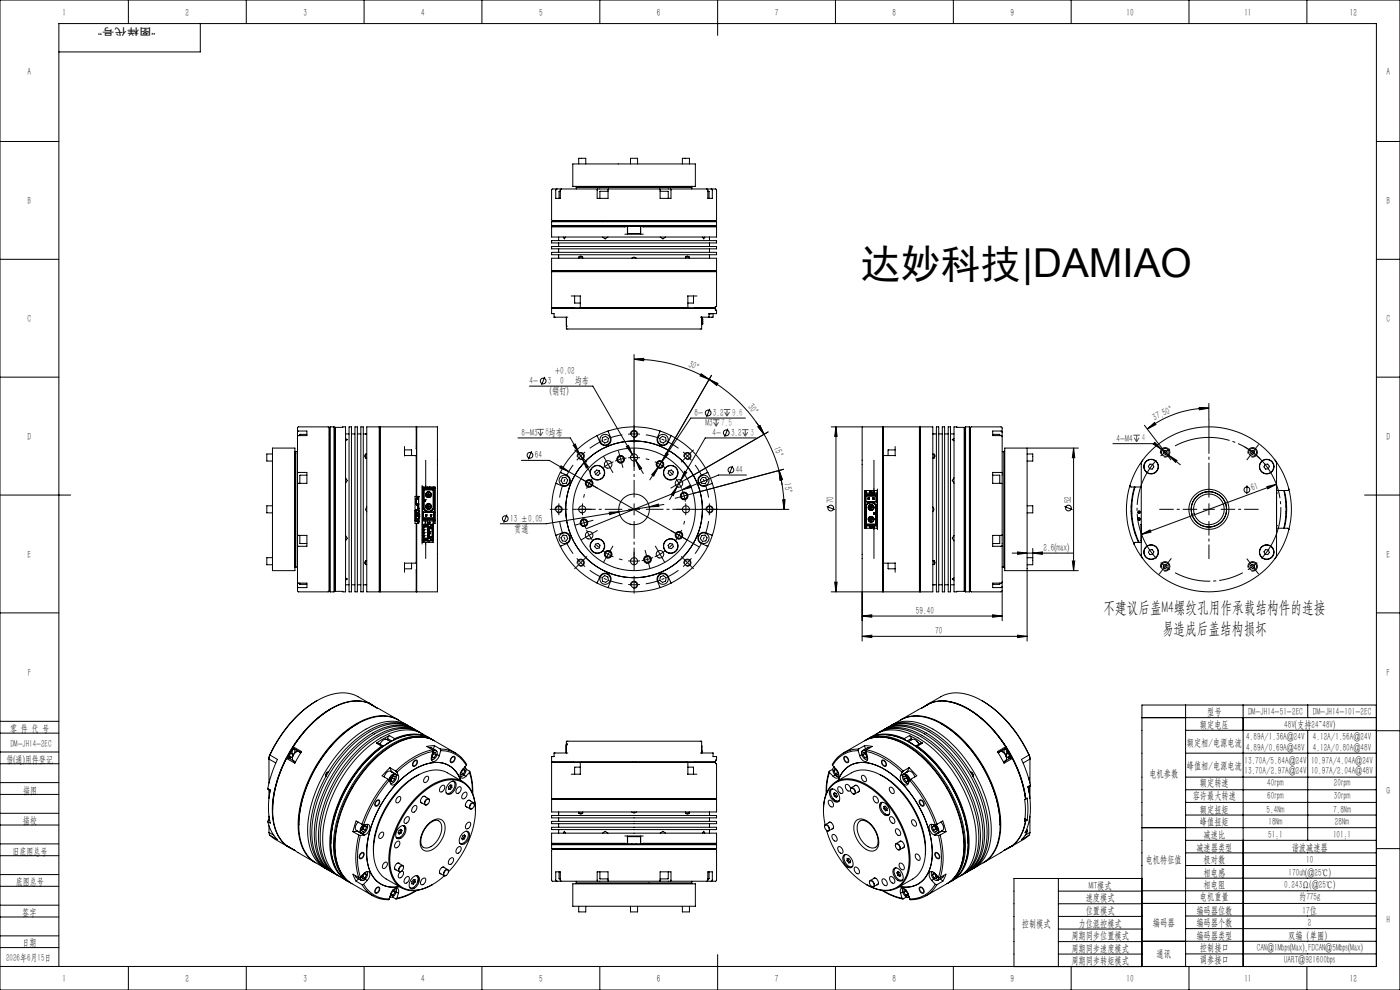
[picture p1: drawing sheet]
<svg xmlns="http://www.w3.org/2000/svg" width="594mm" height="420mm" viewBox="0 0 594 420" stroke-linecap="round" stroke-linejoin="round" font-family="sans-serif">
<defs><g id="words">
<text font-size="16.9" x="365.1" y="117.8">达妙科技|DAMIAO</text>
<g font-size="7.1">
<text x="468.2" y="260.2">不建议后盖M4螺纹孔用作承载结构件的连接</text>
<text x="493" y="268.8">易造成后盖结构损坏</text>
</g>
<g font-size="4.4">
<text x="26.5" y="6.6">1</text>
<text x="78.7" y="6.6">2</text>
<text x="128.7" y="6.6">3</text>
<text x="178.7" y="6.6">4</text>
<text x="228.7" y="6.6">5</text>
<text x="278.7" y="6.6">6</text>
<text x="328.7" y="6.6">7</text>
<text x="378.7" y="6.6">8</text>
<text x="428.7" y="6.6">9</text>
<text x="478" y="6.6">10</text>
<text x="528" y="6.6">11</text>
<text x="572.7" y="6.6">12</text>
<text x="11.7" y="31.6">A</text>
<text x="588.2" y="31.6">A</text>
<text x="11.7" y="86.6">B</text>
<text x="588.2" y="86.6">B</text>
<text x="11.7" y="136.6">C</text>
<text x="588.2" y="136.6">C</text>
<text x="291.8" y="155.6" transform="rotate(23 291.8 155.6)">30°</text>
<text x="235.5" y="158.5">+0.02</text>
<text x="224.7" y="162.9">4-</text>
<text x="232.5" y="162.9">3</text>
<text x="233.3" y="167.3">(销钉)</text>
<text x="237.7" y="162.9">0</text>
<text x="243.8" y="162.9">均布</text>
<text x="317.1" y="172.9" transform="rotate(51 317.1 172.9)">30°</text>
<text x="294.7" y="176.5">8-</text>
<text x="302.5" y="176.5">3.2</text>
<text x="489.8" y="178.5" transform="rotate(-25 489.8 178.5)">37.50°</text>
<text x="221.3" y="184.9">8-M3</text>
<text x="299.3" y="180.8">M3</text>
<text x="302.3" y="184.9">4-</text>
<text x="310.2" y="184.9">3.2</text>
<text x="11.7" y="186.6">D</text>
<text x="328.2" y="190.1" transform="rotate(69 328.2 190.1)">15°</text>
<text x="473.8" y="187.3">4-M4</text>
<text x="588.2" y="186.6">D</text>
<text x="226.9" y="194.4">64</text>
<text x="312.1" y="200.7">44</text>
<text x="332.7" y="205" transform="rotate(83 332.7 205)">15°</text>
<text x="531.4" y="208.3" transform="rotate(-20 531.4 208.3)">61</text>
<text x="353.8" y="213.5" transform="rotate(-90 353.8 213.5)">70</text>
<text x="454.6" y="213.5" transform="rotate(-90 454.6 213.5)">52</text>
<text x="216.4" y="221.3">13 ±0.05</text>
<text x="218.2" y="225.7">贯通</text>
<text x="442.8" y="233.8">2.6(max)</text>
<text x="11.7" y="236.6">E</text>
<text x="588.2" y="236.6">E</text>
<text x="388.6" y="260.5">59.40</text>
<text x="396.8" y="269.1">70</text>
<text x="11.8" y="286.6">F</text>
<text x="588.3" y="286.6">F</text>
<text x="512.2" y="303.5">型号</text>
<text x="529.5" y="303.5">DM-JH14-51-2EC</text>
<text x="557" y="303.5">DM-JH14-101-2EC</text>
<text x="4.3" y="310.5">零 件 代 号</text>
<text x="509.1" y="308.8">额定电压</text>
<text x="544.9" y="308.8">48V(支持24~48V)</text>
<text x="503.6" y="316.4">额定相/电源电流</text>
<text x="528.8" y="314.1">4.89A/1.36A@24V</text>
<text x="557" y="314.1">4.12A/1.56A@24V</text>
<text x="2.7" y="323.5">借(通)用件登记</text>
<text x="528.8" y="318.6">4.89A/0.69A@48V</text>
<text x="557" y="318.6">4.12A/0.80A@48V</text>
<text x="487.7" y="329.5">电机参数</text>
<text x="503.6" y="326.3">峰值相/电源电流</text>
<text x="528" y="324">13.70A/5.84A@24V</text>
<text x="528" y="328.5">13.70A/2.97A@24V</text>
<text x="556.2" y="324">10.97A/4.04A@24V</text>
<text x="556.3" y="328.5">10.97A/2.04A@48V</text>
<text x="509.1" y="333.7">额定转速</text>
<text x="537.7" y="333.7">40rpm</text>
<text x="565.9" y="333.7">20rpm</text>
<text x="9.8" y="336.7">描图</text>
<text x="506.1" y="339">容许最大转速</text>
<text x="537.7" y="339">60rpm</text>
<text x="565.9" y="339">30rpm</text>
<text x="588.2" y="336.7">G</text>
<text x="509.1" y="344.8">额定扭矩</text>
<text x="537.4" y="344.8">5.4Nm</text>
<text x="565.6" y="344.8">7.8Nm</text>
<text x="9.7" y="349.8">描校</text>
<text x="509.1" y="350.1">峰值扭矩</text>
<text x="538.2" y="350.1">18Nm</text>
<text x="566.4" y="350.1">28Nm</text>
<text x="510.7" y="355.5">减速比</text>
<text x="538.1" y="355.5">51:1</text>
<text x="565.6" y="355.5">101:1</text>
<text x="5.3" y="362.5">旧底图总号</text>
<text x="507.6" y="360.8">减速器类型</text>
<text x="548.1" y="360.8">谐波减速器</text>
<text x="486.1" y="366.2">电机特征值</text>
<text x="510.7" y="371.5">相电感</text>
<text x="510.7" y="366.2">极对数</text>
<text x="546.7" y="371.5">170uh(@25℃)</text>
<text x="554.2" y="366.2">10</text>
<text x="6.8" y="375.7">底图总号</text>
<text x="461.9" y="377.1">MIT模式</text>
<text x="510.7" y="376.9">相电阻</text>
<text x="544.9" y="376.9">0.243Ω(@25℃)</text>
<text x="460.7" y="382.4">速度模式</text>
<text x="509.1" y="381.9">电机重量</text>
<text x="551.2" y="381.9">约775g</text>
<text x="9.5" y="388.5">签字</text>
<text x="460.7" y="387.8">位置模式</text>
<text x="507.6" y="387.6">编码器位数</text>
<text x="552.7" y="387.6">17位</text>
<text x="433.5" y="393.1">控制模式</text>
<text x="457.6" y="393.1">力位混控模式</text>
<text x="489.2" y="393">编码器</text>
<text x="507.6" y="393">编码器个数</text>
<text x="555" y="393">2</text>
<text x="588.2" y="391.6">H</text>
<text x="9.5" y="401.5">日期</text>
<text x="454.6" y="398.5">周期同步位置模式</text>
<text x="507.6" y="398.3">编码器类型</text>
<text x="546.5" y="398.3">双编（单圈）</text>
<text x="454.6" y="403.8">周期同步速度模式</text>
<text x="490.7" y="406">通讯</text>
<text x="509.1" y="403.3">控制接口</text>
<text x="533.2" y="403.3">CAN@1Mbps(Max),FDCAN@5Mbps(Max)</text>
<text x="454.6" y="409.1">周期同步转矩模式</text>
<text x="509.1" y="408.6">调参接口</text>
<text x="544.9" y="408.6">UART@921600bps</text>
<text x="26.5" y="416.6">1</text>
<text x="78.7" y="416.6">2</text>
<text x="128.7" y="416.6">3</text>
<text x="178.7" y="416.6">4</text>
<text x="228.7" y="416.6">5</text>
<text x="278.7" y="416.6">6</text>
<text x="328.7" y="416.6">7</text>
<text x="378.7" y="416.6">8</text>
<text x="428.7" y="416.6">9</text>
<text x="478" y="416.6">10</text>
<text x="528" y="416.6">11</text>
<text x="572.7" y="416.6">12</text>
</g>
<g font-size="4.4" fill="#f00">
<text x="310.6" y="176.3">9.6</text>
<text x="231.5" y="184.7">8均布</text>
<text x="306" y="180.6">7.5</text>
<text x="318.4" y="184.8">3</text>
<text x="484.4" y="187.2">4</text>
</g>
<g font-size="4.2">
<text x="4.4" y="317.1">DM-JH14-2EC</text>
<text x="2.6" y="407.6">2026年6月15日</text>
</g>
<text font-size="4.1" fill="#0a0605" x="66" y="11.9" transform="rotate(-180 66 11.9)">“图样代号”</text>
</g></defs>
<g fill="none" stroke="#000" stroke-width=".42">
<path d="M0 0h594v420h-594zM54.5 0v10M85 10v12h-60M104.5 0v10M154.5 0v10M204.5 0v10M254.5 0v10M304.5 0v15M354.5 0v10M404.5 0v10M454.5 0v10M504.5 0v10"/>
<path d="M554.5 0v10M0 60h25M243 69.6h52v9.5h-52zM244.3 79.1h49.4M244.5 79.5h49M244.5 79.5v.7M244.8 79.2l-.3 .3M245.5 69.6v-2.4h3v2.4M267.5 69.6v-2.4h3v2.4M289.5 69.6v-2.4h3v2.4M293.2 79.2l.3 .3M293.5 79.5v.7"/>
<path d="M584 60h10M234 94.1h70M234 95.7h70M234 96.3v4.3h70v-4.3M234 94.1v1.6M234 95.7l.4 .4M236.3 80.2h-1.9l-.4 .4v12.7l.3 .3 21.5 .1M236.3 80.2l-.5 .5v3.5h1.9v-3.6l.3-.4h15.5M236.3 80.2h1.8M237.7 81.2h-.5v3M253.5 80.2l-.1 4h4.6l.2-4h21.7M253.5 80.2h4.6"/>
<path d="M255.8 93.7h-21.4l-.4 .4M255.8 93.7h45a4.3 4.3 0 0 1 3.2 .4M255.8 93.7h47.7M258 81.2h-3.4l-.1 3M265.1 99.4h7.8M265.7 96.1h6.6M265.7 96.1l-31.7 .2M266.3 96.1l-.1 3.3M271.8 96.1l-.1 3-5.4-.1M271.8 96.1v3.3M272.3 96.1l31.7 .2M279.9 80.2l.2 4h4.6l-.2-4"/>
<path d="M280 80.2h4.5M280.1 81.2h3.4v3M284.5 80.2h15.4M299.9 80.2l.4 .5v3.5h1.9v-3.6l-.4-.4M299.9 80.2h1.9M300.3 81.2l.5 .1v2.9M301.8 80.2h1.8l.4 .4v12.7l-.5 .4M304 94.1v1.6M304 95.7l-.4 .4M0 110h25M234 115.3v15.3l9.4 .1M234 115.3h70"/>
<path d="M234 114.9h70M234 104.6h70v1h-70zM234 114.9v-5.3h70v5.3M234 102.1h70v1h-70zM234 107.1h70v1h-70zM234 114.9l.2 .2M234.2 115.1h69.6M234.2 115.1l-.2 .2M237 109.1v.5M237 100.6v1.5M237 103.1v1.5M237 105.6v1.5"/>
<path d="M237 108.1v1M239 100.6l.5 .7 .5-.7M245.6 109.1l.7-.5 .9 .5M245.6 109.1h1.6M245.6 109.1v.5M247.2 109.1v.5M255.6 100.6l1.2 .7 1.2-.7M268 109.6l1.1-.5 .9 .5M280.1 100.6l1.2 .7 1.1-.7M290.8 109.1l.7-.5 1 .5M290.8 109.1h1.7M290.8 109.1v.5"/>
<path d="M292.5 109.1v.5M298.1 100.6l.5 .7 .4-.7M301 109.1v.5M301 100.6v1.5M301 103.1v1.5M301 105.6v1.5M301 108.1v1M303.8 115.1l.2 .2M304 115.3v14.8h-.5v.5M304 114.9l-.2 .2M584 110h10M234 130.8v2.3h1.1v1.5"/>
<path d="M234 130.8h69.5M235 130.6v.1M235.1 134.6h5.8M235.1 134.6h.1M240.3 134.6v5h57.4l.1-5M240.3 138.4h.1M242.4 125.6h4M243.8 125.6v2.9l2.4 .1M246.2 125.6v5h45.7v-5M246.7 130.6v.1M268.4 130.6v.1M269.7 130.6v.1"/>
<path d="M291.4 130.6v.1M291.7 125.6h4M294.3 125.6v2.9l-2.4 .1M297.1 134.6h3.7M297.8 136.3h.1M297.8 135.7h.1M297.8 137.2h.1M297.8 136.7h.1M297.8 137.3h.1M297.8 135.9h.1M297.8 135.4h.1M297.8 137.6h.1"/>
<path d="M300.8 134.6h.1M301.8 133.1l-1 .1M302.5 130.6v.1M302.5 133.1v1.5h-1.7M302.6 130.6v.1M303.4 130.7l-69.4 .1M303.4 130.7l.2 .9M303.4 130.7l.1 .1M303.5 130.8v.8h.5v1.5h-3.2v1.5M303.5 130.6l-8.9 .1M303.6 130.1l-.1 .5M231.1 159.9l-1.3 3.5"/>
<path d="M269 150.4v46.2M269 152.4l4.1-.4v1.1zM269 152.4a63.2 63.2 0 0 1 31.8 8.6M297.5 158.6l3.3 2.4-3.8-1.5zM301.9 159.2l-19.8 34.3M0 160h25M224.6 163.8h26.9l16.8 29M300.8 161l3.8 1.6-.5 .9zM300.8 161a63.2 63.2 0 0 1 23.4 23.2M301.2 173.4l-1.4 3.5M316.3 177.4h-23.2l-17.4 26.2M320.7 178.9l3.5 5.3"/>
<path d="M508.8 172.8l4.1 .4-4 .7zM512.9 173.2a42.8 42.8 0 0 0-26.1 8.8M512.9 171.2v6.5M584 160h10M115.6 192.6h-2.4v3h2.4M115.6 190.1h9.5v52h-9.5zM125.1 191.4v49.4M125.5 191.6v49M125.5 191.6h.7M125.5 191.6l-.3 .3M126.2 183.4v-1.9l.4-.4h12.7l.4 .4v69.1M126.2 183.4l.5-.5h3.5v1.9h-3.7l-.3 .4v15.4"/>
<path d="M126.2 183.4v1.8M130.2 184.3h-2.9l-.1 .5M140.1 181.1v70M140.1 181.1a4.5 4.5 0 0 0-.4 3.4v63.3a4.2 4.2 0 0 0 .4 3.3M140.1 181.1h1.6M141.7 181.1v70M141.7 181.1l.4 .4M142.1 181.5v69.2M142.2 181.3l-.1 .2M142.3 181.3l4.3-.2v70l-4.5-.4M142.3 181.3v69.6l-.2-.2M142.3 181.3l-.2 .2"/>
<path d="M146.6 186.1l.8 .4-.8 .5M146.6 184.1h1.5M148.1 181.1h1v70h-1zM149.1 184.1h1.5M150.6 181.1h1v70h-1zM151.6 184.1h1.5M153.1 181.1h1v70h-1zM154.1 184.1h1M155.1 192.7l-.4 .9 .4 .7M155.1 192.7v1.6M155.1 192.7h.5M155.1 194.3h.5"/>
<path d="M155.2 184.1h.4M160.9 181.1v70M160.9 181.1h-5.3v70h5.3M160.9 181.1l.2 .2M161.1 181.3v69.6M161.3 181.1h15.3l.1 9.4M161.3 181.1v70M161.3 181.1l-.2 .2M171.6 190.9h3v2.4M171.6 189.4v4M171.6 193.3h5v17.3M176.6 193.7h.1"/>
<path d="M176.6 182.1h.1M176.8 181.1h8.8v70h-8.8M176.8 181.1v29.5M176.8 181.1l-.1 29.5M180.6 195.2v11.9M219.7 185.8h22.3l3.6 6.4M221.2 195.3h11.8l63.7 36.8M225.6 191.4l-1.4 3.5M238 197.6l3.3 2.5-3.8-1.6zM243.2 188.9l.9-.5 1.5 3.8zM244.9 193.8a1.51 1.51 0 0 1 1.4-1.8 1.51 1.51 0 0 1 1.6 1.6 1.51 1.51 0 0 1-1.9 1.3M245.6 192.2l1.6 2.6"/>
<path d="M247.2 194.8l2.4 3.2-.9 .6zM247.2 194.8l3.1 5.5M253.2 199.4l1.1 .3 .3 1.1-.8 .9-1.1-.4-.4-1.1zM253.4 184.8a34.6 34.6 0 0 0-15.7 15.6M255.6 185.6l1.4-.5 1.1 .9-.2 1.4-1.3 .5-1.2-.8zM258 182.9l.2 .5a4.6 4.6 0 0 1 1 3.8 2.5 2.5 0 0 1-2.3 1.8 2.5 2.5 0 0 1-2.4-1.5l-1.1-2.7M258 182.9a35.2 35.2 0 0 1 22.1 0M258 182.9l-4.6 1.9M261.9 195.2a1.51 1.51 0 0 1 1.3-1.9 1.51 1.51 0 0 1 1.6 1.7 1.51 1.51 0 0 1-1.9 1.3M265.8 189.5l.9-.5 1.6 3.8zM266.5 184.2h5M266.5 194.2h5"/>
<path d="M267.6 184.5a1.5 1.5 0 0 1 1.3-1.9 1.5 1.5 0 0 1 1.6 1.6 1.5 1.5 0 0 1-1.9 1.3M268.3 192.8l1.5 2.6M269.8 195.4l2.4 3.3-.8 .5zM269.8 195.4l3.1 5.5M278.6 197.4a1.5 1.5 0 0 1 1.3-1.8 1.5 1.5 0 0 1 1.6 1.6 1.5 1.5 0 0 1-1.9 1.3M279.2 198.3l-1.8 3.7-.9-.6zM279.9 186l1.2-.9 1.3 .5 .2 1.5-1.2 .8-1.3-.5zM280.1 182.9l-.2 .5a4.6 4.6 0 0 0-1 3.8 2.48 2.48 0 0 0 2.2 1.8 2.48 2.48 0 0 0 2.5-1.5l1.1-2.7M280.1 182.9l4.6 1.9M282.7 192.1l.8 .6-2.7 3.1zM283.8 199.7l1.1-.3 .8 .8-.3 1.1-1.1 .4-.8-.9zM284.7 184.8a34.6 34.6 0 0 1 15.6 15.6"/>
<path d="M290.2 193.8a1.51 1.51 0 0 1 1.4-1.8 1.51 1.51 0 0 1 1.6 1.6 1.51 1.51 0 0 1-1.9 1.3M290.5 199.9l.9 .5-2.5 3.3zM308.8 181.9l-1.4 3.5M310.8 197.6l-1.4 3.5M320.9 185.8h-21.7l-10.3 17.9M321.6 181.1l.8-.6 1.8 3.7zM324.2 184.2l4.1 8.6 2.2 6.8M325.9 183.3l-34.3 19.7M330.5 199.6l1.5 3.9-1 .2zM330.5 199.6l1.5 7 .7 9.5M330.5 199.6l1.4 6.2M332.5 199.1l-38.3 10.2"/>
<path d="M354.7 181.1l.5 4.1h-1zM354.7 181.1v70M365.8 181.1v90.9M370.8 195.2v13.9M374.6 181.1v70M374.6 181.1h-21.9M374.7 193.7h.1M374.7 182.1h.1M379.8 190.9h-3v2.4M379.8 189.4v4M379.8 193.3h-5v45.6h5M390.1 181.1h-15.3l-.1 9.4"/>
<path d="M390.1 181.1v70M390.1 181.1l.2 .2M390.3 181.3v69.6M390.5 181.1v70M390.5 181.1h5.3v70h-5.3M390.5 181.1l-.2 .2M395.8 184.1h1.5M395.8 192.7h.5M395.8 194.3h.5M396.3 192.7l.4 .6-.4 1M396.3 192.7v1.6M397.3 181.1h1v70h-1z"/>
<path d="M398.3 184.1h1.5M399.8 181.1h1v70h-1zM400.8 184.1h1.5M402.3 181.1h1v70h-1zM403.3 184.1h1.5M404.8 186.1l-.8 .4 .8 .5M409.1 181.3v69.6l.2-.2M409.1 181.3l.2 .2M409.1 181.3l-4.3-.2v70l4.5-.4M409.2 181.3l.1 .2M409.3 181.5v69.2M409.7 181.1v70"/>
<path d="M409.7 181.1h1.6M409.7 181.1l-.4 .4M411.3 181.1v70M411.3 181.1a3.4 3.4 0 0 1 .4 2.9v64.1a3.7 3.7 0 0 1-.4 3M421.2 184.3h2.9l.1 .5M425.2 183.4v-2l-.4-.3h-12.7l-.4 .4v69.1M425.2 183.4l-.5-.5h-3.5v1.9h3.6l.4 .3v15.5M425.2 191.6h.7M425.2 183.4v1.8M425.9 191.6v49M425.9 191.6l.3 .3M426.3 191.4v49.4"/>
<path d="M435.8 192.6h2.4v3h-2.4M435.8 190.1v81.9M455.5 190.1l.5 4.1h-1zM455.5 190.1v52M457.5 190.1h-31.2v52h31.2M472.2 188.2h17.6l3 2.4M484.8 195.2l-.6 1.6v38.6l.6 1.5M484.8 195.2a35 35 0 0 1 56.2 0M484.8 195.2a34.2 34.2 0 0 0-5.4 10.7M485.6 180.4l6.2 8.2M486.8 182l3-2.7 .6 .8zM487.9 196.9l1.2 .1 .4 1.1-.7 .9-1.1-.1-.4-1.1z"/>
<path d="M490 187.7l2.8 2.9-3.5-2.2zM492.4 192.4a2 2 0 0 1 1.8-2.5 2 2 0 0 1 2.1 2.2 2 2 0 0 1-2.5 1.7M492.8 190.6l3.1 2.6M492.8 189.9l3.1 4M493.5 191.6l.7-.6 .9 .4 .1 .8-.7 .5-.8-.3zM495.9 193.2l3.5 2.2-.6 .7zM495.9 193.2l4.9 4M496.4 190.4l-4 3.1M529.6 192.4a2 2 0 0 1 1.7-2.5 2 2 0 0 1 2.2 2.2 2 2 0 0 1-2.5 1.7M530.8 191.4l.8-.4 .7 .6-.1 .8-.8 .3-.7-.5zM536.8 197l1.1-.1 .7 .9-.5 1.1-1.1 .1-.7-.9zM541 195.2l.6 1.6v38.6l-.6 1.5"/>
<path d="M541 195.2a34 34 0 0 1 5.8 12.3M0 210h30M115.6 214.6h-2.4v3h2.4M126.2 200.6l4-.2v4.7l-4 .1v21.8M126.2 200.6v4.6M130.2 201.6h-3v3.5M146.6 202.7l.8 1.1-.8 1.2M155.6 215.1l-.5 1 .5 1M176.1 210.6h1.5v11.5h-1.5zM176.2 216.7h.1M176.2 216.5h.1M176.2 216.7h.2"/>
<path d="M176.2 216.5v4.6M176.3 216.3h.2zM176.4 218.9h.1M176.4 216.7h.1M176.4 217.3h.1M176.4 218.9v.1M176.4 218.9h1.1M176.4 216.7v4.2M176.4 217.3h.5v1.6M176.5 216.3h.9M176.6 211.5h.1M176.6 214h.1"/>
<path d="M176.6 211.6h.1M176.6 214.2h.1M176.6 211.6l.2 .2M176.6 214.2l.2 .2M176.6 211.5v2.7M176.6 211.8h1v2h-1zM176.7 216.3h.1M176.7 216.3l-.5 .2M176.8 213.8h.1M176.8 211.8h.1M176.8 213.8l-.2 .2M176.8 211.7v.1"/>
<path d="M176.8 211.2h.1M176.8 214.4h.1M176.8 211.2l-.2 .3M176.8 214.3v.1M176.8 211.2h.6M176.8 214.4h.6M176.9 218.9h.1M176.9 216.5h.7M176.9 216.3v.2M177 216.3h.1M177 216.5h.1M177 213.8h.1"/>
<path d="M177 213.8v.6M177 211.2h.1M177 211.2v.6M177.2 211.2h.1M177.2 214.4h.1M177.2 211.2l.1 .6M177.3 211.8h.1M177.3 213.8h.1M177.3 214.2h.1M177.3 214.2l-.1 .2M177.3 213.8v.4M177.3 216.3h.1"/>
<path d="M177.3 214.4v1l.3 .2M177.4 211.2h.1M177.4 211.2l.2 .3-.2-.2M177.4 215.8h.1M177.4 213.8h.1M177.4 215.8v.5M177.4 213.8l.2 .2M177.4 213.9l.2 .1M177.4 215.8h.2M177.5 218.9h.1M177.5 218.9v1.3h-1.1M177.6 210.6h.1"/>
<path d="M177.6 215.8h.1M177.6 216.5h.1M177.6 215.6h.1M177.6 216.9h.1M177.6 217.6h.1M177.6 219.9h.1M177.6 215.8l-.2 .7M177.6 214v1.6M177.6 211.6l-.2 .2M177.6 214.2l-.2 .2M177.6 218.2h.1M177.6 218.4h.1"/>
<path d="M177.6 218.5h.1M177.6 218.6h.1M177.6 218.8h.1M177.6 219h.1M177.6 219.3h.1M177.6 219.1h.1M177.6 218h.1M177.6 219.6h.1M177.6 216.5v4.5l-.7 .1M179.1 205.9v24.9M179.1 206.6h5.5v15.5h-.8M179.2 206.6v23.5"/>
<path d="M179.2 207.1h5.2M179.5 217.2v3.3M179.5 217.2h4.7M179.5 217.2l.2 .2M179.6 207.6v4.7M179.6 212.5v3.5M179.6 212.5h.7M179.6 216l1.1 1.1M179.6 207.6h4.5M179.6 212.3h.7M179.6 207.6l.2 .3M179.6 212.5l.2 .3"/>
<path d="M179.6 206.6v.5M179.7 219.8h.1M179.7 217.4h4.3M179.7 217.4v2.9M179.7 219.8h4.3M179.8 215.9h.1M179.8 212h.1M179.8 207.9h4M179.8 207.9v4.1M179.8 212.8v3.1M179.8 212l-.2 .3M179.8 212h.8"/>
<path d="M179.8 212.8h.8M179.8 215.9l-.2 .1M179.8 215.9l1.2 1M180.3 212.3v.2M180.3 212.5l.3 .3M180.6 212h.1M180.6 219h.4M180.6 212v.8M180.6 218.4v.6M180.6 212l-.3 .3M180.6 218.4h.4M180.6 218.4l.1 .2"/>
<path d="M180.6 209.7a1.24 1.24 0 0 0 1.1 1.4 1.24 1.24 0 0 0 1.4-1.1M180.6 214.7a1.24 1.24 0 0 0 1.1 1.4 1.24 1.24 0 0 0 1.4-1.1M180.7 218.6h.2M180.7 218.8h.2M180.7 218.8l-.1 .2M180.7 218.6v.2M180.7 217.1h2.2M180.8 210l.2 .6 .7 .3M180.8 215l.2 .6 .7 .3M180.8 210h.9M180.8 215h.9M180.9 209.7h.1"/>
<path d="M180.9 214.7h.1M180.9 210h.1M180.9 215h.1M180.9 209.7v.3M180.9 214.7v.3M180.9 218.8l.1 .2M180.9 218.6v.2M181 216.9h.1M181 216.9l-.3 .2M181 216.9h1.7M181 218.4h.1M181 218.4l-.1 .2"/>
<path d="M181 218.4v.6M181.4 206.6v.5M181.7 210.8h.1M181.7 210h.1M181.7 215.8h.1M181.7 215h.1M181.7 208.9h.1M181.7 209.7h.1M181.7 213.9h.1M181.7 214.7h.1M181.7 208.8l-.7 .3-.2 .6h.9M181.7 213.8l-.7 .3-.2 .6h.9"/>
<path d="M181.7 210.8v.1M181.7 210v.9M181.7 215v.8M181.7 208.8v.9M181.7 208.8v.1M181.7 213.8v.9M181.7 213.8v.1M181.7 208.9h.2M181.7 210.8h.2M181.7 213.9h.2M181.7 215.8h.2M181.7 208.9v.8"/>
<path d="M181.7 210v.8M181.7 213.9v.8M181.9 210h.1M181.9 215h.1M181.9 208.9h.1M181.9 213.9h.1M181.9 208.8l.7 .3 .3 .6h-1zM181.9 210v.9l.7-.3 .3-.6M181.9 213.8l.7 .3 .3 .6h-1v-.9M181.9 215v.9l.7-.3 .3-.6M181.9 210h1M181.9 215h1"/>
<path d="M181.9 210h.8M181.9 215h.8M182.2 207.1h.1M182.2 206.6h.1M182.2 206.6v.5M182.6 219h.5M182.6 218.4h.5M182.6 218.4l.1 .2M182.6 218.4v.6M182.7 216.9h.1M182.7 216.9l.2 .2M182.7 210h.1"/>
<path d="M182.7 215h.1M182.7 209.7h.1M182.7 214.7h.1M182.7 210h.2M182.7 215h.2M182.7 209.7v.3M182.7 214.7v.3M182.7 218.6h.2M182.7 218.6v.2M182.7 218.8h.2M182.7 218.8l-.1 .2M182.9 218.8l.2 .2"/>
<path d="M182.9 218.6v.2M183.1 218.4h.1M183.1 218.4l-.2 .2M183.1 218.4v.6M183.8 215.9l.3 .1M183.8 207.9v8M183.8 215.9l-1.1 1M183.8 206.6v.5M184 217.4v2.9M184.1 216l-1.2 1.1M184.1 207.6v8.4M184.1 207.6l-.3 .3"/>
<path d="M184.1 206.6v.5M184.2 217.2v3.3M184.2 217.2l-.2 .2M184.4 217.5h.1M184.4 207.1h.1M184.4 207.1v13.9M215.1 218.3l-1.4 3.5M235.6 216.5a1.5 1.5 0 0 1 1.3-1.9 1.5 1.5 0 0 1 1.6 1.6 1.5 1.5 0 0 1-1.9 1.3M235.8 205.1a35.2 35.2 0 0 0 0 22M237.7 200.4l.5 .2a5 5 0 0 1 3.5 2 2.49 2.49 0 0 1-.4 2.9 2.49 2.49 0 0 1-2.8 .6l-2.7-1M237.7 200.4l-1.9 4.7M238.6 202.7l1.4-.2 .9 1.1-.6 1.4-1.4 .2-.9-1.2z"/>
<path d="M248.5 205.5a1.5 1.5 0 0 1 1.3-1.9 1.5 1.5 0 0 1 1.7 1.6 1.5 1.5 0 0 1-1.9 1.3M258.5 217.3l4.1-.1-3.9 1.1zM275.4 215l4-1.1 .1 1zM281.7 214l-49.9 8.2h-19.5M287.3 206.5l-1.6 3.8-.9-.6zM287.3 206.5l-3.2 5.5M288.8 210.8a1.5 1.5 0 0 1 1.4-1.9 1.5 1.5 0 0 1 1.6 1.7 1.5 1.5 0 0 1-1.9 1.3M288.9 203.7l-1.6 2.8M289.4 207.8l3.6-2 .4 .9zM295 216.1h39.7M298 202.5l1.5 .2 .5 1.3-.8 1.2-1.5-.2-.6-1.4zM299.6 216.5a1.5 1.5 0 0 1 1.3-1.9 1.5 1.5 0 0 1 1.6 1.6 1.5 1.5 0 0 1-1.9 1.3"/>
<path d="M300.3 200.4l-.4 .2a5 5 0 0 0-3.5 2 2.49 2.49 0 0 0 .3 2.9 2.49 2.49 0 0 0 2.8 .6l2.7-1M300.3 200.4l1.9 4.7M302.2 205.1a34.5 34.5 0 0 1 0 22M316.7 201.5h-11.8l-56.3 22.8M332.1 212h1l-.4 4.1zM350.8 214.9l3.4 1.3M367 209.6h.1M367 209.1h.1M367 212.6h.1M367 209.1v13.9M367 209.1h5.2M367.2 209.6h4.7"/>
<path d="M367.2 209.6v3.4M367.2 213h4.7M367.2 209.6l.3 .2M367.3 208.1v1M367.3 214.2v8.4M367.3 214.2l.3 .1M367.5 212.8h4.3M367.5 212.8l-.3 .2M367.5 209.8v3M367.5 209.8h4.3M367.5 210.1h4.3M367.5 210.4h4.3"/>
<path d="M367.6 208.1v1M367.6 214.3v8M368.3 211.2h.5M368.3 211.2v.6M368.3 211.2l.2 .2M368.3 211.8h.5M368.3 211.8h.1M368.4 215.2a1.25 1.25 0 0 1 1.4-1.1 1.25 1.25 0 0 1 1 1.4M368.5 211.6h.2M368.5 211.4v.2M368.5 211.4h.2M368.5 211.6l-.2 .2"/>
<path d="M368.5 213.1h2.2M368.5 213.1l-1.2 1.1M368.5 213.1l.3 .2M368.5 215.5h1v.9l-.7-.3zM368.5 215.2l.3-.6 .7-.3v.9M368.7 215.2h.1M368.7 215.5h.1M368.7 215.2h.8M368.7 215.2v.3M368.7 211.4v.2M368.7 211.6l.1 .2M368.8 213.3h.1"/>
<path d="M368.8 213.3l-1.2 1M368.8 213.3h1.7M368.8 211.2l-.1 .2M368.8 211.2v.6M369.2 208.3h.1M369.2 208.7h.1M369.2 208.3v.8M369.2 208.3h.8v.8M369.3 208.1v.2M369.5 215.2h.1M369.5 216.3h.1M369.5 219.3l-.7 .3-.3 .6"/>
<path d="M369.5 219.3v.9M369.5 219.4h.2M369.5 216.3h.2M369.5 214.4h.2M369.7 219.3l.6 .3 .4 .6M369.7 215.5h1l-.4 .6-.6 .3M369.7 214.3l.6 .3 .4 .6M369.7 219.3v.1M369.7 219.3v.9M369.7 214.3v.1M369.7 214.3v.9M369.7 215.5v.9"/>
<path d="M369.7 216.3v.1M369.7 215.2h1M369.7 219.4h.1M369.7 214.4h.1M369.7 215.2h.1M369.7 216.3h.1M369.7 215.5h.1M369.7 214.4v.8M369.7 215.5v.8M369.7 219.4v.8M369.7 215.2h.8M369.8 208.1v.2"/>
<path d="M370.3 211.8h.1M370.3 211.2h.6M370.3 211.8h.6M370.3 211.2v.6M370.3 211.2l.2 .2M370.5 213.3h.1M370.5 213.3l1 1M370.5 215.2h.2M370.5 215.2v.3M370.5 215.2h.1M370.5 211.6h.2M370.5 211.4h.2"/>
<path d="M370.5 211.4v.2M370.5 211.6l-.2 .2M370.7 213.1l1.1 1.1M370.7 213.1l-.2 .2M370.7 211.4v.2M370.7 211.6l.2 .2M370.8 208.6h.2M370.8 218.2h.1M370.8 217.4h.7M370.8 218.2h.7M370.8 217.4v.8M370.8 217.4l.4 .3"/>
<path d="M370.9 211.2v.6M370.9 211.2l-.2 .2M371 208.1v1M371.2 217.7v.2M371.2 217.7h.6M371.2 217.9h.6M371.2 217.9l-.4 .3M371.5 214.3h.1M371.5 218.2h.1M371.5 214.3v3.1M371.5 218.2v4.1M371.5 217.4l.3 .3"/>
<path d="M371.8 210.4h.1M371.8 209.8h.1M371.8 209.8v3M371.8 212.8l.1 .2M371.8 214.2v3.5M371.8 217.9v4.7M371.8 217.9l-.3 .3M371.8 214.2l-.3 .1M371.9 209.6v3.4M371.9 209.6l-.1 .2M372.2 208.1v16M372.3 207.5v17.2"/>
<path d="M372.3 208.1h-5.5v16h5.5M374.7 216.7h.1M374.7 215.5h.1M395.8 215.1l.5 .9-.5 1.1M404.8 202.7l-.8 1.1 .8 1.2M421.2 201.6h3v3.5M425.2 200.6l-4-.2v4.7l4 .1v21.8M425.2 200.6v4.6M435.8 214.6h2.4v3h-2.4M451.6 214.9l3.4 1.3M479.4 205.9l.5 .7h4.3M479.4 205.9a35.2 35.2 0 0 0 1.8 24.9"/>
<path d="M479.9 217.1l.3 .2M479.9 216.7l.3 .3M480 217.8l.2 .1M480.2 215.2l-.3 .2M480.2 214.9l-.3 .1M480.2 214.3h-.2M481.3 206.7v-.1a32.7 32.7 0 0 0 1.7 23.5M481.6 206.6a33 33 0 0 0 1.7 23.5M482.8 220l.2 .1M482.9 219.9h.7M482.9 217.6h.7M483 217.4h.1"/>
<path d="M483 217.4l.3 .2M483 217.4l-.2 .1M483.1 219.8h.3M483.1 217.8h.3M483.3 219.9h.1M483.3 216.9h.1M483.3 217.6h.1M483.3 219.9l-.3 .2M483.3 216.9l-.3 .5M483.7 217.4h.1M529.1 205.9l-.1 3.7M537.5 206.4l4-.9-3.6 1.9z"/>
<path d="M541.5 205.5l-57.2 21.2M541.6 209.1h.1M544.7 208.1a33.6 33.6 0 0 1 0 16M544.9 208.1a33 33 0 0 1 0 16M545.6 214.3h.3M545.6 214.9l.3 .1M545.6 215.2l.3 .2M545.9 217.1l-.3 .2M545.9 217.8l-.3 .1M545.9 216.7l-.3 .3M546.8 207.5l-.3 .6h-4.9M546.8 207.5a34.6 34.6 0 0 1 0 17.2"/>
<path d="M579 210h15M115.6 236.6h-2.4v3h2.4M126.2 227l4 .1v4.7l-4-.2M126.2 231.6v15.3M126.2 227v4.6M127.2 227.1v3.4l3 .1M146.6 227.2l.8 1.1-.8 1.2M155.1 237.9l-.4 .9 .4 .7M155.1 237.9v1.6M155.1 237.9h.5M155.1 239.5h.5M171.6 238.7v4.1"/>
<path d="M174.6 238.9v2.4h-3M176.2 220.8h.1M176.2 221.1h.1M176.2 220.8h.2M176.2 221.1l.5 .2M176.2 221.1l1.2 .2M176.4 220.2h.1M176.4 220.3h.1M176.4 220.9h.1M176.4 220v.2M176.4 220.3h.5M176.6 222.1v16.8h-5"/>
<path d="M176.6 238.5h.1M176.7 222.1l.1 29M176.8 222.1v29M176.9 220.3h.1M176.9 220.2v.1M176.9 221v.3M177 221.1h.1M177 221.3h.1M177.3 221.1h.1M177.4 221.8h.1M177.4 221.3h.1M177.4 221.3v.5"/>
<path d="M177.6 221.2h.1M177.6 221.2l-.2-.1v.7M177.6 220.6h.1M179.2 222.7h.1M179.2 228.9h.1M179.2 224.6h.1M179.2 225.9h.1M179.2 227.1h.1M179.2 224.6l.2 .2M179.2 225.9l.2 .2M179.2 227.1l.2 .2M179.2 224.6h.2"/>
<path d="M179.2 221h5.2M179.2 222.7h2.3M179.2 222.7v.3h2.3M179.2 228.9v.3h2.3M179.2 228.9h2.3v.6M179.4 228.7l.2 .2M179.4 222.5h4.2l-.1 7-4.1-.1zM179.5 220.5h4.7M179.6 229.5v.6M179.7 220.3h.1M179.7 220.1h4.3M179.7 220.3l-.2 .2"/>
<path d="M179.7 220.3h4.3M179.7 224.6h.1M179.7 227.1h.3M179.7 223.4v5.1M179.7 228.5h2.7M179.7 223.4h2.7M179.7 223.4l.1 .2M179.7 224.9h.1M179.7 225.8l.3 .1M179.7 226.1h.1M179.7 227.4h.1M179.7 224.6h.3"/>
<path d="M179.8 224.9h.1M179.8 226.1h.1M179.8 227.4h.1M179.8 223.6v4.8M179.8 223.6h2.4M179.8 228.4l-.1 .1M179.8 228.4h2.4M180 222.5h.1M180 224.6h.1M180 225.9h.1M180 227.1h.1M180 225.9l-.3 .2"/>
<path d="M180 227.1l-.3 .2M180 224.6l-.3 .2M180.2 223.1h.1M180.2 228.9h.1M180.2 222.5h.1M180.2 222.5v.2M180.2 223v.1M180.2 229.2v.3M180.4 221v1.5M180.6 230.1v6.8M180.6 221v1.5M180.8 222.5h.2"/>
<path d="M181 222.5h.1M181.3 224.6h.1M181.3 225.9h.1M181.3 227.1h.1M181.3 227.1h.3M181.3 225.9h.3M181.3 225.9l.3 .2M181.3 227.1l.3 .2M181.3 224.6h.3M181.3 224.6l.3 .2M181.4 224.5h.1M181.4 224.8h.1"/>
<path d="M181.4 225.7h.1M181.4 227h.1M181.4 227.3h.1M181.4 226.1h.1M181.4 224.6h.2M181.4 224.5v.1M181.4 224.8l.2 .2M181.4 225.7v.2M181.4 226.1l.2 .1M181.4 227v.1M181.4 227.3l.2 .2M181.4 224.8h.2"/>
<path d="M181.4 224.5h.2M181.4 225.7h.2M181.4 227h.2M181.4 221v.8h.8M181.5 224.5v.5M181.5 225.7v.5M181.5 227v.5M181.5 222.5h.1M181.5 223.1h.1M181.5 223.1l-2.1 .2M181.5 222.5v.6M181.6 224.6h.1"/>
<path d="M181.6 225.9h.1M181.6 227.1h.1M181.6 221.8v.7M181.6 224.1l.2 .1M181.6 224.1h.6M181.6 224.1v3.8M181.6 227.9h.6M181.8 224.2v3.5M181.8 227.7h.6M181.8 224.2h.6M181.8 227.7l-.2 .2M182 224.3h1.3v3.3h-1.3z"/>
<path d="M182.1 227.6h.1M182.1 221.8v.7M182.1 224.3v3.3M182.1 229.5v.6M182.1 225.5h.5M182.2 221.8h.1M182.2 221.5h.1M182.2 221v.8M182.2 223.6v.5M182.2 227.9v.5M182.2 224.1l.2 .1M182.2 228.4l.2 .1"/>
<path d="M182.4 223.4v.8M182.4 227.7v.8M182.4 223.4l-.2 .2M182.4 227.7l-.2 .2M182.6 225.5h.1M182.6 225.5v1h-.5M182.7 223.9h.1M182.7 229.2h.1M182.7 223.9v-1.2h.5v1.2M182.7 229.2h.5M182.7 229.2v-1.2h.5v1.2M182.7 223.9h.5"/>
<path d="M182.8 222.5h.2M183 222.5h.1M183.2 223.9h.1M183.2 229.2h.1M183.3 227.6h.1M183.8 221v9.1h-4.7M184 220.3l.2 .2M184.1 221v1.1M184.4 220.5h.1M184.4 221h.1M235.8 227.1l.5-.1a4.6 4.6 0 0 1 3.8-1.1 2.48 2.48 0 0 1 1.9 2.3 2.48 2.48 0 0 1-1.6 2.4l-2.7 1.2M235.8 227.1l1.9 4.7"/>
<path d="M237.7 231.8a34.6 34.6 0 0 0 15.7 15.6M238.9 227l1.4 .2 .6 1.3-.9 1.2-1.4-.2-.6-1.3zM244.9 239.1a1.5 1.5 0 0 1 1.3-1.9 1.5 1.5 0 0 1 1.7 1.6 1.5 1.5 0 0 1-1.9 1.4M246.3 222.2a1.5 1.5 0 0 1 1.3-1.9 1.5 1.5 0 0 1 1.6 1.6 1.5 1.5 0 0 1-1.8 1.3M252.7 230.8l1.1-.3 .8 .8-.3 1.2-1.1 .2-.9-.8zM256.6 235.5a1.5 1.5 0 0 1 1.3-1.8 1.5 1.5 0 0 1 1.6 1.6 1.5 1.5 0 0 1-1.9 1.3M273.3 237.7a1.51 1.51 0 0 1 1.3-1.9 1.51 1.51 0 0 1 1.6 1.7 1.51 1.51 0 0 1-1.9 1.3M284.3 230.5l1.1 .3 .3 1.1-.8 .8-1.1-.2-.3-1.2zM286.6 227.5a1.5 1.5 0 0 1 1.3-1.9 1.5 1.5 0 0 1 1.7 1.6 1.5 1.5 0 0 1-1.9 1.3M290.2 239.1a1.5 1.5 0 0 1 1.3-1.9 1.5 1.5 0 0 1 1.6 1.6 1.5 1.5 0 0 1-1.8 1.4M297.7 227.2l1.5-.2 .8 1.2-.5 1.3-1.5 .2-.9-1.2zM300.3 231.8a34.6 34.6 0 0 1-15.6 15.6"/>
<path d="M302.2 227.1l-.4-.1a4.7 4.7 0 0 0-3.9-1.1 2.49 2.49 0 0 0-1.8 2.3 2.49 2.49 0 0 0 1.5 2.4l2.7 1.2M302.2 227.1l-1.9 4.7M367 223h.1M367 223h5.2M367.3 223v1.1M367.3 222.6h4.5M367.6 223v1.1M367.6 222.3h3.9M367.6 222.3l-.3 .3M368.4 220.2a1.25 1.25 0 0 1 1.4-1.1 1.25 1.25 0 0 1 1 1.4M368.5 220.5h1v.9l-.7-.3zM368.7 220.2h.1"/>
<path d="M368.7 220.5h.1M368.7 220.2h.8M368.7 220.2v.3M369.2 223h.1M369.2 223.9h.1M369.2 223.5h.1M369.2 223.9h.8M369.2 223v.9M369.3 223.9v.2M369.5 220.2h.1M369.5 221.3h.1M369.5 221.3h.2"/>
<path d="M369.7 220.5h1l-.4 .6-.6 .3M369.7 220.5v.9M369.7 221.3v.1M369.7 220.2h1M369.7 220.2h.1M369.7 221.3h.1M369.7 220.5h.1M369.7 220.2h.8M369.7 220.5v.8M369.8 223.9v.2M370 223.9h.1M370 223v.9"/>
<path d="M370.5 220.2h.2M370.5 220.2v.3M370.5 220.2h.1M370.8 223v13.9M370.8 223.6h.2M371 223v1.1M371.5 222.3l.3 .3M374.7 238.5h.1M376.8 238.9v2.4h3M379.8 238.7v4.1M395.8 237.9h.5M395.8 239.5h.5"/>
<path d="M396.3 237.9l.4 .7-.4 .9M396.3 237.9v1.6M404.8 227.2l-.8 1.1 .8 1.2M424.2 227.1v3.5h-3M425.2 227l-4 .1v4.7l4-.2M425.2 231.6v15.3M425.2 227v4.6M429.4 234.7h25.8M431.7 234.2l4.1 .5-4.1 .5zM435.8 236.6h2.4M438.2 234.7l4.1-.5v1zM438.2 232.7v3.9"/>
<path d="M438.2 236.6v3h-2.4M455 238h1l-.5 4.1zM481.2 230.8l3.6 6.1M481.3 225.5l.6 1M483 220.1h.1M483 220.1l.3 .5M483.3 220.6h.1M483.7 220.1h.1M484.2 230.1h-2.7l-.3 .7M484.2 222.5v7M484.3 226.7l3.7-1.9 .3 1zM484.8 236.9a35 35 0 0 0 56.2 0"/>
<path d="M487.7 233.3l1.1-.1 .7 .9-.4 1-1.2 .2-.6-.9zM493.7 239.8l.8-.4 .7 .5-.1 .9-.9 .3-.7-.5zM530.7 239.9l.7-.5 .8 .4 .1 .8-.7 .5-.8-.3zM537 233.2l1.1 .1 .5 1.1-.7 .9-1.1-.2-.5-1zM541.6 224.1h4.9l.3 .6M541.6 223h.1M546.8 224.7a33.8 33.8 0 0 1-5.8 12.2M125.2 240.3l.3 .3M125.5 240.6h.7M126.2 248.8v1.9l.4 .4h12.7l.4-.5M126.2 246.9l.4 .5h3.6v1.9h-3.7l-.3-.5M126.2 247v1.8"/>
<path d="M127.2 247.4l.1 .5h2.9M140.1 251.1h1.6M142.1 250.7l-.4 .4M146.6 245.2l.8 .5-.8 .4M146.6 248.1h1.5M149.1 248.1h1.5M151.6 248.1h1.5M154.1 248.1h1.5M161.1 250.9l-.2 .2M161.1 250.9l.2 .2M176.6 250.1h.1M176.7 241.7l-.1 9.4h-15.3"/>
<path d="M253.4 247.4l.1-.5a5 5 0 0 1 2.1-3.4 2.49 2.49 0 0 1 2.8 .3 2.49 2.49 0 0 1 .7 2.8l-1.1 2.7M253.4 247.4l4.6 1.9M255.4 245.1l1.2-.9 1.3 .6 .2 1.4-1.1 .9-1.4-.6zM258 249.3a34.5 34.5 0 0 0 22.1 0M267.6 248.5a1.5 1.5 0 0 1 1.3-1.9 1.5 1.5 0 0 1 1.6 1.6 1.5 1.5 0 0 1-1.9 1.3M280.1 244.8l1.3-.6 1.2 .9-.2 1.4-1.3 .6-1.2-.9zM284.7 247.4l-.2-.5a4.8 4.8 0 0 0-2-3.4 2.5 2.5 0 0 0-2.9 .3 2.5 2.5 0 0 0-.7 2.8l1.2 2.7M284.7 247.4l-4.6 1.9M354.2 247h1l-.5 4.1zM374.6 251.1h-21.9M374.7 241.7l.1 9.4h15.3M374.7 250.1h.1"/>
<path d="M390.3 250.9l-.2 .2M390.3 250.9l.2 .2M395.8 248.1h1.5M398.3 248.1h1.5M400.8 248.1h1.5M403.3 248.1h1.5M404.8 245.2l-.8 .5 .8 .4M409.3 250.7l.4 .4M409.7 251.1h1.6M411.7 250.6l.4 .5h12.7l.4-.5M424.2 247.4l-.1 .5h-2.9M425.2 250.6v12.7"/>
<path d="M425.2 246.9l-.5 .5h-3.5v1.9h3.6l.4-.5M425.2 248.8v1.8M425.2 240.6h.7M425.2 247v1.8M426.2 240.3l-.3 .3M492.4 240.8a2 2 0 0 1 1.8-2.5 2 2 0 0 1 2.1 2.2 2 2 0 0 1-2.5 1.7M529.6 240.8a2 2 0 0 1 1.8-2.5 2 2 0 0 1 2.1 2.2 2 2 0 0 1-2.5 1.7M0 260h25M365.8 261.4l4.1-.6v1zM365.8 270l4.1-.5v1zM365.8 261.4h59.4M365.8 270h70"/>
<path d="M421.1 260.8l4.1 .6-4.1 .4zM431.7 269.5l4.1 .5-4.1 .5zM584 260h10M134.4 297.3a51.5 51.5 0 0 0-19.9 22.9M156.5 298.3a18.4 18.4 0 0 0-16.1 2.5 50.2 50.2 0 0 0-16 16M156.5 298.3l12.2 7M156.5 298.3h.1M157.3 298.8l1 .6M157.8 299l-5.9-3.4a16.2 16.2 0 0 0-16 .9 51 51 0 0 0-21.4 23.8M159.1 299.9a15.4 15.4 0 0 0-16.4-.4 52.4 52.4 0 0 0-24.5 29.7 34 34 0 0 0-.8 24.2 13.1 13.1 0 0 0 6.8 6.9M392 299.9a14.9 14.9 0 0 1 15.6-.8 49.6 49.6 0 0 1 23.4 25.3 51.3 51.3 0 0 1 4.3 14.5M393.3 299l5.9-3.4a16.2 16.2 0 0 1 16.1 .9 51 51 0 0 1 21.3 23.8"/>
<path d="M393.8 298.8l-1 .6M394.7 298.3l-12.3 7M394.7 298.3a18.5 18.5 0 0 1 16 2.5 50.6 50.6 0 0 1 16 16M394.7 298.3h.1M400.9 297.5a34.1 34.1 0 0 1 21.6 13.6 56.8 56.8 0 0 1 12.6 27.8M416.7 297.3a51.5 51.5 0 0 1 19.9 22.9M503 299.1v111M527.4 299.1v111M554.8 299.1v5.4M0 319h25M0 311h25M0 306h25"/>
<path d="M123.1 319.8l-.2 1 .3 .6M123.9 319.8l.4 .8M123.9 319.8l.5 .3M123.9 319.8l-.6-.4 1.1 .7M124.4 317.6v.1M124.4 316.8l3.6 2.1-2.9 4.9-3.5-2M124.4 316.8v.6M124.4 317.4l3.2 1.9M124.4 317.7a1.86 1.86 0 0 0 0 2.4M124.4 317.5l-2.3 3.9M124.4 317.5l.2 .1M124.5 317.5l-.1 .2"/>
<path d="M124.6 317.6l.5 .8-.2 1.2M124.6 317.6l3 1.8M125.6 319a3.4 3.4 0 0 0-1.5 2.7M126.8 318.9a2.62 2.62 0 0 0-2.3 3.9l.9 .5-3.3-1.9M140.3 300.9a54.5 54.5 0 0 0-24.6 42.7M151.5 307.2a54.3 54.3 0 0 0-24.7 42.8M159.7 315.3l.6-.1 2.3 1.3M159.7 315.3l2.2 1.3M161.9 316.6a54.8 54.8 0 0 0-22 41.8 17.4 17.4 0 0 0 7.1 15.1l.4 .3M162.5 316.5l-.6 .1M162.5 316.5a54.5 54.5 0 0 0-22.3 41.9l.8 6.1 1.5 3.7M162.5 316.5h.2"/>
<path d="M163.5 313.6l-1.2 .6-1.1 1.5M163.5 313.6l2.2 1.1M163.5 313.6h.4M164.5 313.4v.5M164.5 313.4l1.8 1M165.1 315a53.8 53.8 0 0 0-24.7 42.9M165.2 312.1l-5.5 3.2M165.2 312.1l-.7 1.3M165.2 312.1l2.2 1.3M165.5 314.8l-1.4 .8M167.1 313.8l-.1 .2M167.4 313.4l-.3 .4"/>
<path d="M168.9 305.4a16.4 16.4 0 0 0-16.3 .9 54.3 54.3 0 0 0-24.9 34 28.3 28.3 0 0 0 1.7 21.3l2.3 2.8 2.2 1.6M172.8 307.6a19.3 19.3 0 0 0-7.9-3.6 24.9 24.9 0 0 0-19 7.2 55.2 55.2 0 0 0-19.1 39.7 17.4 17.4 0 0 0 7 15l4 2.3M173.3 307.9a16.3 16.3 0 0 0-16.6 .7 54 54 0 0 0-24.5 32.3 30.9 30.9 0 0 0 .6 21.9l2 3 3.5 2.7M174.6 308.6a16.3 16.3 0 0 0-16.8 .6 54.1 54.1 0 0 0-25 34.1 28.7 28.7 0 0 0 1.6 21.2l2.3 2.8 2.9 2M175 308.9a16.4 16.4 0 0 0-16.5 .7 54.6 54.6 0 0 0-25.7 37.7 23.8 23.8 0 0 0 3.8 19.6l3.5 2.7M175.1 311.7l-3.8 .6-4.2 1.5M176.3 309.7a16.3 16.3 0 0 0-16.8 .5 54.1 54.1 0 0 0-25 34.1 28.7 28.7 0 0 0 1.7 21.2l2.3 2.8 2.8 2M176.8 310a16.4 16.4 0 0 0-16.6 .6 54.6 54.6 0 0 0-25.7 37.7 23.7 23.7 0 0 0 3.9 19.6l1.7 1.6 1.8 1.1M178.1 310.7a16.3 16.3 0 0 0-16.8 .5 54 54 0 0 0-25 34.1 28.6 28.6 0 0 0 1.7 21.3l2.3 2.7 2.8 2M178.6 311a16.4 16.4 0 0 0-16.6 .6 54.6 54.6 0 0 0-25.7 37.7 25.1 25.1 0 0 0 3.1 18.7l1.6 1.8 2.6 1.8M181.3 313a21.5 21.5 0 0 0-17 4.4 54.8 54.8 0 0 0-22.3 42.1 19.6 19.6 0 0 0 4.7 13.4M182 317.2h1l2.1 1.2-1.3 .2"/>
<path d="M182.2 313a16.8 16.8 0 0 0-19.1-.7 53.4 53.4 0 0 0-24 30.4 34 34 0 0 0-.5 22.6 13.5 13.5 0 0 0 5.5 6.6l3.1 1.8M182.4 313.2a16 16 0 0 0-15 .2M183.5 318.1a32.1 32.1 0 0 0-15.6 9M183.5 318.1l.2 .7M183.7 314a16.4 16.4 0 0 0-17.4 .3 54.6 54.6 0 0 0-24.8 34.3 28.4 28.4 0 0 0 1.8 21.1l2.3 2.7 3.1 2.2a15.8 15.8 0 0 1-7.1-13.5 52.2 52.2 0 0 1 13.6-36 34.3 34.3 0 0 1 20.5-12.7 12.9 12.9 0 0 1 8.3 1.7M183.7 318.8a32.3 32.3 0 0 0-15.3 8.8M183.7 318.8a1.07 1.07 0 0 1 1.5-.2 1.07 1.07 0 0 1 .3 1.4 2.41 2.41 0 0 1-2.5 2.3M183.7 318.8l-.6 2.1M184 319.3v.4M184 319.7l-.8 1.2M184 319.7l1 .6M184.3 316.4l-3.3 .3 2.5 1.4"/>
<path d="M184.3 316.4l2.5 1.4M184.3 316.4l-.4 1.3M186.8 317.8a12.5 12.5 0 0 1 9 3.6M186.8 317.8l.2 .6M187 318.4a12.1 12.1 0 0 1 10.9 6.3M187 318.4l-.6 2.2M193.2 319.4l-8.8-5.1a16.7 16.7 0 0 0-16.3 1.1 54.6 54.6 0 0 0-24.8 34.2 28.4 28.4 0 0 0 1.8 21.1l1.7 2.2 1.5 1.3 9.9 5.8M235.1 319.5v1.5h-1.1v2.3M235.1 319.5h5.8M235.1 319.5h.1M240.3 319.5v-5.1h57.4v5.1M240.3 315.6h.1"/>
<path d="M240.3 316h.1M240.3 315.9h.1M297.1 319.5h5.4M297.7 318.6h.1M297.7 316.5h.1M297.8 316.5v.2M302.5 319.5h.1M302.5 319.5v1.5h1.5v1.5h-.4v.8M357.9 319.4l8.8-5.1a16.2 16.2 0 0 1 16 .9 53.3 53.3 0 0 1 24 30.3 33.9 33.9 0 0 1 .7 22.6 12.9 12.9 0 0 1-5.7 6.8l-8.8 5.1M364.1 318.4a12.1 12.1 0 0 0-10.9 6.3M364.1 318.4l.7 2.2M364.3 317.8a12.3 12.3 0 0 0-8.9 3.5"/>
<path d="M364.3 317.8l-.2 .6M366 318.4l-.3 .5v1.3M366 318.4l1.3 .2M366.8 316.4l3.3 .3-2.5 1.4M366.8 316.4l-2.5 1.4M366.8 316.4l.4 1.3M367.1 319.7l.8 1.2M367.1 319.7l-1 .6M367.1 319.3v.4M367.4 318.8l.6 2.1a1.31 1.31 0 0 1-.2 2 1.31 1.31 0 0 1-1.9-.4l-1.1-1.9M367.4 318.8a32.3 32.3 0 0 1 15.3 8.8M367.4 318.8a1.1 1.1 0 0 0-1.6-.1 1.1 1.1 0 0 0-.1 1.5"/>
<path d="M367.6 318.1a32.1 32.1 0 0 1 15.6 9M367.6 318.1l-.2 .7M368.7 313.2a16 16 0 0 1 15 .2M368.9 313a16.8 16.8 0 0 1 19.2-.7 54 54 0 0 1 24.9 34 28.6 28.6 0 0 1-1.6 21.3l-2.3 2.8-5.2 3.3M369.1 317.2h-1l-2.1 1.2M370 313a22.9 22.9 0 0 1 18.6 5.8 55.4 55.4 0 0 1 20.6 40.2 19.8 19.8 0 0 1-4.9 13.9M372.5 311a16.4 16.4 0 0 1 16.6 .6 54.6 54.6 0 0 1 25.7 37.7 23.7 23.7 0 0 1-3.8 19.6l-1.7 1.6-1.8 1.1M373 310.7a16.3 16.3 0 0 1 16.8 .5 54 54 0 0 1 24.5 32.3 30.7 30.7 0 0 1-.6 22 12.7 12.7 0 0 1-5.7 5.8M374.3 310a16.4 16.4 0 0 1 16.6 .6 54.6 54.6 0 0 1 25.7 37.7 23.8 23.8 0 0 1-3.8 19.6l-3.5 2.7M374.8 309.7a16.3 16.3 0 0 1 16.8 .5 54.1 54.1 0 0 1 25 34.1 28.7 28.7 0 0 1-1.7 21.2l-2.3 2.8-2.8 2M376 311.7l3.8 .6 4.2 1.5M376.1 308.9a16.4 16.4 0 0 1 16.5 .7 54.6 54.6 0 0 1 25.7 37.7 23.8 23.8 0 0 1-3.8 19.6l-3.5 2.7"/>
<path d="M376.6 308.6a16.3 16.3 0 0 1 16.8 .6 54.5 54.5 0 0 1 25.6 37.7 23.7 23.7 0 0 1-3.8 19.5l-3.6 2.9M377.8 307.9a16.3 16.3 0 0 1 16.6 .7 54.3 54.3 0 0 1 25 34.1 28.3 28.3 0 0 1-1.7 21.2l-2.3 2.8-2.6 1.8M378.4 307.6a19.6 19.6 0 0 1 7.8-3.6 24.8 24.8 0 0 1 19 7.2 55.2 55.2 0 0 1 19.1 39.7 17.4 17.4 0 0 1-7 15l-4 2.3M382.2 305.4a16.4 16.4 0 0 1 16.3 .9 53.4 53.4 0 0 1 23.9 30.4 32.8 32.8 0 0 1 0 23.8l-2.1 3-3.1 2.5M383.7 313.4l.3 .4M384 313.8l.1 .2M385.7 314.8l1.3 .8M385.9 312.1l5.5 3.2M385.9 312.1l.7 1.3M385.9 312.1l-2.2 1.3M386 315a53.9 53.9 0 0 1 24.8 42.9M386.6 313.4v.5"/>
<path d="M386.6 313.4l-1.8 1M388.6 316.5a54.5 54.5 0 0 1 22.3 41.9l-.8 6.1-1.4 3.7M388.6 316.5l.6 .1M389.1 314.5l.8 1.2a2.8 2.8 0 0 0-2.9-2l-1.6 1M389.2 316.6a55.3 55.3 0 0 1 22 40.2 19.1 19.1 0 0 1-6.1 16.1l-1.4 .9M391.4 315.3l-.6-.1-2.2 1.3M391.4 315.3l-2.2 1.3M399.6 307.2a54.3 54.3 0 0 1 24.7 42.8M423.5 319.4a2.4 2.4 0 0 1 2.8 .2 2.4 2.4 0 0 1 .7 2.7l-1.3 1 3.3-1.9 .5 .4M425.5 319a3.3 3.3 0 0 1 1.5 2.7M426.5 317.6l-.5 .8 .2 1.2M426.6 317.5l.1 .2"/>
<path d="M426.7 317.7a1.86 1.86 0 0 1 0 2.4M426.7 317.5l2.3 3.9M426.7 317.5l-.2 .1M426.7 316.8l-3.5 2.1 2.8 4.9 3.5-2M426.7 316.8v.6M426.7 317.4l-3.2 1.9 3-1.7M426.8 317.6l-.1 .1M427.2 319.8l-.4 .8M427.2 319.8l-.5 .3M427.2 319.8l.6-.4-1.1 .7M428.1 319.8l.1 1-.4 .7M484.5 304.5h99.5"/>
<path d="M503 319.5h81M503 309.8h81M554.8 309.8v46.7M584 310h10M0 324h25M0 337h25M0 332h25M113.6 334.5l1.1 .6a32.3 32.3 0 0 0 0 14.1l-1.1-.6M113.6 334.5l1 .9M114.1 335.1v3.7M114.5 320.2l-.4 1.3v10.7M114.5 320.2v.1"/>
<path d="M114.5 335.3v.9M114.5 320.3l3.2 1.9a55.2 55.2 0 0 0-4.1 12.3M114.5 320.3l-.4 1.7 2.9 1.7M114.6 335.4h.1M121.6 321.8a43.2 43.2 0 0 0-5.3 28.1 15.6 15.6 0 0 0 5.3 8.9M122.1 321.4l-.5 .4M122.9 321l.7 .4-.6-.4M123.1 321.4l.2 .1M124.2 320.8l-.9 .7h-1M139.3 327.5a1.5 1.5 0 0 0-1 1.8M139.5 327.4a1.65 1.65 0 0 0-1.2 2.1M149.5 333.9l-.5 .8"/>
<path d="M159.6 339.8a.89 .89 0 0 1 1.4-.3 .89 .89 0 0 1-.1 1.4 1 1 0 0 1-.7 1.1 1 1 0 0 1-1.2-.5zM159.8 339.8l.6-.3a1.22 1.22 0 0 1 .3 1.5 1.22 1.22 0 0 1-1.4 .6l-.1-.8zM164.6 330.6a58.5 58.5 0 0 0-11 19.1M164.6 330.6l.5 .5M165.1 331.1a58.3 58.3 0 0 0-10.8 18.8M165.2 331.2a2.65 2.65 0 0 1 2.6-2.7 2.57 2.57 0 0 1-2.1 3.8M165.4 325.7l-3.3 3.4 2.5 1.5M165.4 325.7l2.5 1.4M165.4 325.7l.8 1.8M165.8 331.2l.7 .4M166.6 330.1l-.8 .8M166.6 330.1l.9 .5"/>
<path d="M166.7 329.3l-.1 .8M167.5 330.6l-1 1M167.5 330.6l.1-1.2-.8-.3-.9 1-.1 1.3 .7 .2M167.7 328.4a2.6 2.6 0 0 0-2.6 2.6M167.9 327.1l.5 .5M168.4 327.6l.7 1.5M168.6 338.3a.86 .86 0 0 1 1.4-.1 .86 .86 0 0 1-.2 1.3 .99 .99 0 0 1-.7 1.1 .99 .99 0 0 1-1.2-.6zM169.1 329.1a3.2 3.2 0 0 1-2.9 3.9l-1.1-1.9M169.1 329.1l-3.4-1.9a2.49 2.49 0 0 0-2.7 2.4M175.7 322.8a.84 .84 0 0 1 1.3-.2 .84 .84 0 0 1 0 1.3 1.09 1.09 0 0 1-.7 1.1 1.09 1.09 0 0 1-1.3-.4zM175.9 322.9l.2-.2a.86 .86 0 0 1 1 .7 .86 .86 0 0 1-.6 1 .71 .71 0 0 1-.9 .5 .71 .71 0 0 1-.3-1zM178 328.5a37.9 37.9 0 0 0-19.5 33.8"/>
<path d="M178.4 339.8l.2 .6 1.8 1.1M179.5 337.9h.7l1.7 1M180.3 329.8a.89 .89 0 0 1 1.4-.4 .89 .89 0 0 1-.1 1.5 1.03 1.03 0 0 1-.7 1 1.03 1.03 0 0 1-1.2-.4zM180.6 338.1a1.57 1.57 0 0 0-1.8 .3 1.57 1.57 0 0 0-.4 1.7l.7 .6M181 339.2a.74 .74 0 0 1 1.1-.1 .74 .74 0 0 1 0 1.1 1.02 1.02 0 0 1-.6 1.1 1.02 1.02 0 0 1-1.3-.4zM182.2 339.6a.72 .72 0 0 0-.4-.8 .72 .72 0 0 0-.9 .3 1.31 1.31 0 0 0-.8 1.2 1.31 1.31 0 0 0 .7 1.2l.4-.2M183.1 320.8l.1 .8 .9-.1M183.1 320.9h.1M183.2 320.9l.9 .6M183.3 320.1l.6-.8 .9-.1 .2 1.1M185 320.3l-.9 1.2M185.5 320.1l.9 .5"/>
<path d="M186.4 320.6a2.73 2.73 0 0 1-3 2.3l-.4-1 .1-1M187.1 333.6a.89 .89 0 0 1 1.4-.4 .89 .89 0 0 1 .1 1.4 1.2 1.2 0 0 1-.7 1.2 1.2 1.2 0 0 1-1.4-.3l.2-1.2zM190.3 334.7h.3M190.5 332.3a1.61 1.61 0 0 1 1.5-.9 1.61 1.61 0 0 1 1.5 1.1 4.2 4.2 0 0 1-3.4 4.5 2.72 2.72 0 0 1 0-4.2zM190.6 334.7l.4 .2M191.3 333.1v.7M191.3 333.8l-.7 .9M191.3 333.8l.4 .3M191.7 334.1v-1l-.7-.1-.7 .9v1h.7M191.7 334.1l-.7 .8M191.8 321.2a.86 .86 0 0 1 1.3 0 .86 .86 0 0 1-.2 1.3 .99 .99 0 0 1-.7 1 .99 .99 0 0 1-1.2-.5l.2-1zM191.8 321.3l.6-.2a1.26 1.26 0 0 1 .4 1.4 1.26 1.26 0 0 1-1.3 .8l-.3-.7z"/>
<path d="M192.2 331.4a2.22 2.22 0 0 1 .2 3.5 2.37 2.37 0 0 1-3 1.5l-.1-.1M194.1 334.3a.9 .9 0 0 1 1.3-.4 .9 .9 0 0 1 .2 1.3 1.21 1.21 0 0 1-.8 1.2 1.21 1.21 0 0 1-1.3-.3zM195.3 328.1l.4 .6 .9-.4M195.5 331.1a11 11 0 0 0-15.3-6.8 40.1 40.1 0 0 0-21.3 22.5 31.2 31.2 0 0 0-2 22.6 10.6 10.6 0 0 0 12.6 6.7M195.7 327.8l-.3 .1M195.7 327.8l.9 .5M195.9 321.5l1.9 2.5 .1 .7M196.2 326.4l.7-.2 .4 .8M196.3 326.4a2.22 2.22 0 0 0-.2 3.7l1.6-.8M196.3 326.4l.1 .1M196.4 331.6l-6.6-3.7a13 13 0 0 0-13.6 1.6 40.4 40.4 0 0 0-17.7 32.5 12.5 12.5 0 0 0 5.3 10.9l6.6 3.7M196.4 326.5l-.7 1.3"/>
<path d="M196.4 326.5l.9 .5M196.6 336.6a.9 .9 0 0 1 1.3-.4 .9 .9 0 0 1 .1 1.3 1.21 1.21 0 0 1-.7 1.2 1.21 1.21 0 0 1-1.4-.3zM196.7 328.8l1 .5M197.1 325.5a2.36 2.36 0 0 1-1.4 3.9l-.4-.1M197.2 325.4l.1 .1M197.3 327l-.7 1.3M197.8 326.3l1.5 .9-.1 .5M197.9 324.7l-1.6 1.7M198.5 339.6l.6-.1 1.9 1.1M199.2 327.7a25.2 25.2 0 0 1 1.2 8.8M199.2 327.7l-1.5 1.6M199.3 327.3a26.1 26.1 0 0 1 1.3 9.5"/>
<path d="M199.6 339.8a1.57 1.57 0 0 0-1.8 .3 1.57 1.57 0 0 0-.3 1.7l.6 .6M234 323.3h69.6M234 338.8h70M234 339.1h70M234 339.1v5.4h70v-5.4M234 338.8l.2 .2M234.2 339h69.6M234.2 339l-.2 .1M235 323.4h.1M242.4 328.5h4M243.4 323.4h-9.4v15.4M243.4 323.4h.1"/>
<path d="M246.2 325.5h-2.4v3M246.2 328.5v-5.1h45.7v5.1M246.7 323.4h.1M268.4 323.4h.1M269.7 323.4h.1M291.4 323.4h.1M291.7 328.5h4M291.9 325.5h2.4v3M294.6 323.4h9v.6h.4v14.8M294.6 323.4h.1M302.6 323.4h.1M303.8 339l.2 .1"/>
<path d="M304 338.8l-.2 .2M351.6 339.6a1.68 1.68 0 0 1 1.7 .9 1.68 1.68 0 0 1-.2 1.9 2.06 2.06 0 0 1-1.5-2.8zM351.8 327.3a26.3 26.3 0 0 0-1.3 9.6M351.9 327.7a25.3 25.3 0 0 0-1.2 8.8M351.9 327.7l1.6 1.6M352.2 335.1a2.63 2.63 0 0 1 3.7 2 1.95 1.95 0 0 1-1 3.2 4.1 4.1 0 0 1-2.7-5.2zM353.2 324.7l1.6 1.7M353.3 334.7a2.27 2.27 0 0 0-.2 3.6l.3 .5M353.3 326.3l-1.4 .9v.5M353.4 338.8a1.93 1.93 0 0 0 2.7 .8M353.4 338.8l1.2 1h1.4M353.6 336.8l.4-.5 .9 .4 .3 1.1-.3 .5-.9-.4"/>
<path d="M353.6 336.8l.4 1.1M353.8 327l.7 1.3M353.9 325.4l-.1 .1M353.9 325.5a2.34 2.34 0 0 0 1.1 3.8h.8M354 325.5h-.1M354 336.6l.4 1M354 336.6l-.4 .2M354.2 336.4l-.2 .2M354.3 328.8l1.5 .6M354.4 328.8l-.9 .5M354.4 337.6l.7 .4M354.4 337.6l-.4 .3"/>
<path d="M354.8 331.6l6.5-3.7a13.1 13.1 0 0 1 13.6 1.6 40.4 40.4 0 0 1 17.7 32.5 12.5 12.5 0 0 1-5.3 10.9l-6.5 3.7M354.8 326.5l.6 1.3M354.8 326.5l-1 .5M354.8 326.4v.1M354.8 326.4a2.22 2.22 0 0 1 .2 3.7l-1.5-.8M354.9 326.4l-.7-.2-.4 .8M355.4 321.4l-1.6 1.8-.6 1.1v.4M355.4 327.8l.3 .1M355.4 327.8l-.9 .5M355.6 331.1a10.9 10.9 0 0 1 14.7-7 37.4 37.4 0 0 1 19.9 18.6 35.4 35.4 0 0 1 4.6 24.9 10.8 10.8 0 0 1-13.2 8.5M355.6 333.9a1.78 1.78 0 0 1 1.7 .8 1.78 1.78 0 0 1 .1 1.9 1.86 1.86 0 0 1-1.8-2.7zM355.8 328.1l-.3 .6-1-.4"/>
<path d="M358.2 321a1.59 1.59 0 0 1 1.6 .8 1.59 1.59 0 0 1-.2 1.8 1.91 1.91 0 0 1-1.4-2.6zM358.4 321.2a1.33 1.33 0 0 1 1.3 .7 1.33 1.33 0 0 1-.2 1.4 1.55 1.55 0 0 1-1.1-2.1zM360.9 335a.73 .73 0 0 1 .4-.9 .73 .73 0 0 1 .9 .4 1.24 1.24 0 0 1 .8 1.2 1.24 1.24 0 0 1-.8 1.1l-.4-.1M360.9 334.6a1.44 1.44 0 0 0-.6-1.4 1.44 1.44 0 0 0-1.6-.1 1.96 1.96 0 0 0 1.9 2.5l.3-.4M360.9 334.6a1.44 1.44 0 0 1 1.6 .3 1.44 1.44 0 0 1 .2 1.7 1.46 1.46 0 0 1-1.5-.4 1.46 1.46 0 0 1-.3-1.6zM362.5 333.4a1.57 1.57 0 0 1 1.8 .3 1.57 1.57 0 0 1 .3 1.8l-.6 .5M363.6 333.3h-.8l-1.7 .9M364.7 335.2l-.4 .6-1.6 1M365.7 320.2a2.42 2.42 0 0 0 2.4 2.1M365.7 320.1l-.9 .5M365.7 329.1a1.57 1.57 0 0 1 1.6 .8 1.57 1.57 0 0 1-.2 1.7 1.86 1.86 0 0 1-1.4-2.5zM366.1 320.3l.9 1.2"/>
<path d="M367.8 320.1l-.6-.8-.9-.1-.2 1.1M367.9 320.9h.1M367.9 320.9l-.9 .6M368 320.8l-.1 .8-.9-.1M370.7 337.9a1.67 1.67 0 0 1 1.7 .9 1.67 1.67 0 0 1-.2 1.9 2.06 2.06 0 0 1-1.5-2.8zM373.1 328.5a37.9 37.9 0 0 1 19.5 33.7v.1M374.2 322.6a1.59 1.59 0 0 1 1.6 .8 1.59 1.59 0 0 1-.2 1.7 1.85 1.85 0 0 1-1.4-2.5zM374.4 322.7a1.31 1.31 0 0 1 1.3 .7 1.31 1.31 0 0 1-.2 1.5 1.55 1.55 0 0 1-1.1-2.2zM377.4 334.2a1.62 1.62 0 0 1 1.7 .5 1.62 1.62 0 0 1 .2 1.8 1.66 1.66 0 0 1-1.9-2.3zM382.1 329.1a3.1 3.1 0 0 0 2.8 3.9l1.1-1.9M382.7 327.6l-.6 1.5M383.2 327.1l-.5 .5"/>
<path d="M383.4 328.4l-.5 1M383.4 328.4l2-1.2a2.54 2.54 0 0 1 2.7 2.4M383.4 328.4a2.54 2.54 0 0 1 2.7 2.6M383.6 330.6l1 1M383.6 330.6l-.1-1.2 .8-.3 .9 1 .2 1.3-.8 .2M384.5 332.2l.9 .2M384.5 329.3v.8M384.5 330.1l.8 .8M384.5 330.1l-.9 .5M384.9 327.4l-2.8 1.7M384.9 327.4v.1M385.3 331.2l-.7 .4"/>
<path d="M385.7 325.7l3.3 3.4-2.5 1.5M385.7 325.7l-2.5 1.4M385.7 325.7l-.8 1.7M385.9 331.2a2.29 2.29 0 0 0-2.7-2.6 2.62 2.62 0 0 0 2.2 3.7M386 331.1a59.1 59.1 0 0 1 10.8 18.8M386.5 330.6a58.5 58.5 0 0 1 11 19.1M386.5 330.6l-.5 .5M390.1 339.5a1.49 1.49 0 0 1 1.7 .8 1.49 1.49 0 0 1-.3 1.8 2 2 0 0 1-1.4-2.6zM390.4 339.6a1.33 1.33 0 0 1 1.3 .8 1.33 1.33 0 0 1-.2 1.4 1.58 1.58 0 0 1-1.1-2.2zM401.4 333.6l.6 1M411.7 327.4a1.65 1.65 0 0 1 1.2 2.1M411.8 327.5a1.49 1.49 0 0 1 1 1.8"/>
<path d="M426.9 320.8l.9 .7h1M428.1 321.4h-.1M428.2 321l-.7 .4 .6-.4M429.5 321.8a51.4 51.4 0 0 1 5.6 17.2l-.3 .2a32.6 32.6 0 0 1-.1 9.3l.4-.2M435.1 338.9h.1M435.1 338.9h.2M435.3 338.9l.5-.3a32.6 32.6 0 0 1 0 9.3M436.2 334v.2M436.4 330.1l.2-.1v.9M436.5 333.8v1.6M436.6 320.3l-3.2 1.9 2.2 5.4 1.6 5.5M436.6 320.3l.4 1.7-2.9 1.7"/>
<path d="M436.6 320.2l.4 1.1v10.9M436.6 320.2v.1M436.6 333.7v2.5M437 333.5v5.3M437.2 333.1l-1.1 .6a28.8 28.8 0 0 1-1.2 19.6l1.1-.6M437.2 333.1l-.1 .4-.9 .5M503 329.7h81M503 335.1h81M0 350h25M0 345h25M0 358h25M113.6 348.6a16.1 16.1 0 0 0 4.1 7.6l-3.2-1.8"/>
<path d="M113.9 347.9l-.3 .7M113.9 347.9l.5 .3M114.1 353.1l.4 1.3M114.1 346.2v1.6M114.1 350.3v2.8M114.1 353.1l2 1.2M114.3 347.7l-.4 .2M114.5 354.4l1.9 1.5 17.3 10M121.6 358.8h.1M121.6 358.8l3.5 2-.7-.4M122.4 359.3l1 .5M149.8 352.8l2.4 1.4"/>
<path d="M151.7 352.7l2.8 1.6M151.7 352.7l-1.9 .1M151.8 352.6l-.1 .1M152 348.8a2.54 2.54 0 0 0-.8 3.5l2 1.2M152.2 354.2a32.7 32.7 0 0 0 0 18.1M152.2 354.2l.7 .2M152.9 354.4a32.3 32.3 0 0 0 0 17.8M153.6 349.7l-2.5-1.4-1.3 4.5M153.6 349.7l.7 .2M154.2 349.8a2.77 2.77 0 0 0-1 3.7M154.2 351.6l-.7 .5M154.2 351.6l.9 .6"/>
<path d="M154.3 349.9l1.5-.2a1.53 1.53 0 0 1 .8 2.6l-1 1.4-1.1 .6M154.4 353.4l-1.2 .1M154.5 354.3l-1.6 .1M154.5 350.5l-.3 1.1M154.7 350.4l.8 .5M155.5 350.9l-.4 1.3M155.5 350.9l-.7-.6-1 .7-.4 1.3 .7 .6 1-.7M155.6 349.8a2.46 2.46 0 0 1-2.3 3.6 2.48 2.48 0 0 1 1.1-3.5M155.7 349.7l.3 1M161.3 353.5a.89 .89 0 0 1 1.3-.3 .89 .89 0 0 1 0 1.4 1.02 1.02 0 0 1-.7 1 1.02 1.02 0 0 1-1.2-.4zM168.1 357.3a.9 .9 0 0 1 1.3-.4 .9 .9 0 0 1 .1 1.4 1.21 1.21 0 0 1-.7 1.2 1.21 1.21 0 0 1-1.4-.3zM169.3 351.2a1.66 1.66 0 0 1 2.3-.8 1.66 1.66 0 0 1 .5 2.4 3.3 3.3 0 0 1-3.6 2.9 3.3 3.3 0 0 1 .8-4.5z"/>
<path d="M169.7 355.2l-1.5 .2M169.7 353.2l-.6 .3M169.7 353.2l.4 .2M170 351.9l.1 .2M170.1 352.1l-.4 1.1M170.1 352.1l.4 .3M170.5 352.4l-.4 1M170.5 352.4l-.4-.6-.8 .5-.4 1 .4 .6 .8-.5M170.9 350.2a1.69 1.69 0 0 1 .7 2.7 2.72 2.72 0 0 1-3.5 2.3M171.2 350.2l.6 1.4M172.4 346.7a.85 .85 0 0 1 1.2 0 .85 .85 0 0 1 0 1.2 1.21 1.21 0 0 1-.8 1.2 1.21 1.21 0 0 1-1.4-.3l.2-1.1zM175.3 342.2a.89 .89 0 0 1 1.3-.4 .89 .89 0 0 1 .2 1.4 1.2 1.2 0 0 1-.8 1.2 1.2 1.2 0 0 1-1.3-.3z"/>
<path d="M179.6 359.5h.1M181.3 350a4.9 4.9 0 0 1 6.5-1.9 7.5 7.5 0 0 1-.7 8.6 6.6 6.6 0 0 1-7.1 4.1 4.9 4.9 0 0 1-1.3-6.1l1-2.5zM181.5 350.1a4 4 0 0 1 4.9-1.7 6.5 6.5 0 0 1-.7 8 5.8 5.8 0 0 1-5.7 3.2 3.1 3.1 0 0 1-1.4-3.9 11.4 11.4 0 0 1 2.9-5.6zM194.1 359.7a.9 .9 0 0 1 1.3-.4 .9 .9 0 0 1 .2 1.3 1.38 1.38 0 0 1-2 1.2l-.1-1zM196.2 353.6a1.59 1.59 0 0 1 1.5-1 1.59 1.59 0 0 1 1.5 1.1 4.1 4.1 0 0 1-3.4 4.6 2.63 2.63 0 0 1 0-4.2zM196.7 355.6l-.7 .4M196.7 355.6l.4 .2M196.9 354.3l.2 .2M197.1 354.5l-.4 1.1M197.1 354.5l.4 .3M197.4 341.5l.3 .6 1.8 1.1M197.5 354.8l-.4-.6-.8 .5-.4 1 .4 .6 .8-.5"/>
<path d="M197.5 354.8l-.4 1M197.9 352.6a1.86 1.86 0 0 1 .5 2.9 2.55 2.55 0 0 1-3.4 2.1M198.1 349.3a.9 .9 0 0 1 1.3-.4 .9 .9 0 0 1 .2 1.4 1.21 1.21 0 0 1-.7 1.1 1.21 1.21 0 0 1-1.4-.3zM199.9 341.1a.82 .82 0 0 1 1.2-.3 .82 .82 0 0 1 0 1.3 1.01 1.01 0 0 1-.6 1 1.01 1.01 0 0 1-1.2-.4zM201.3 341.3a.76 .76 0 0 0-.6-.8 .76 .76 0 0 0-.9 .5 1.29 1.29 0 0 0-.1 2.2l.6-.1M201.7 343.8a13.2 13.2 0 0 0-5.7-12.4 13.6 13.6 0 0 0-13.3 1.9 40.6 40.6 0 0 0-17.7 32.5 11.7 11.7 0 0 0 7 11.6 14.1 14.1 0 0 0 11.6-2.2M234 360h70M234 358.4h70M234 360a3.2 3.2 0 0 0 2.9 .3h64a3.9 3.9 0 0 0 3.1-.3M234 346h70v1h-70zM234 348.5h70v.9h-70zM234 351h70v.9h-70z"/>
<path d="M234 357.8v-4.3h70v4.3M234 357.8l31.7 .1M234 358.4v1.6M234.4 357.9l-.4 .5M237 344.5v1.5M237 347v1.5M237 349.4v1.6M237 351.9v1.6M239 353.5l.5-.8 .5 .8M245.6 345l.7 .4 .9-.4M245.6 345h1.6M245.6 344.5v.5"/>
<path d="M247.2 344.5v.5M255.6 353.5l1.2-.8 1.2 .8M265.1 354.7h7.8M265.7 357.9h6.6M266.2 354.7v3.2M266.3 355.1l5.4-.2 .1 3M268 344.5l1 .5 1-.5M271.8 354.7v3.2M280.1 353.5l1.2-.8 1.1 .8M290.8 345l.7 .4 1-.4M290.8 345h1.7M290.8 344.5v.5"/>
<path d="M292.5 344.5v.5M298.1 353.5l.5-.8 .4 .8M301 344.5v1.5M301 347v1.5M301 349.4v1.6M301 351.9v1.6M303.6 357.9l.4 .5M304 357.8l-31.7 .1M304 358.4v1.6M349.4 343.8a13.2 13.2 0 0 1 5.7-12.4 13.6 13.6 0 0 1 13.3 1.9 40.6 40.6 0 0 1 17.7 32.5 11.7 11.7 0 0 1-7 11.6 14.1 14.1 0 0 1-11.5-2.2M349.8 350.6a.78 .78 0 0 1 .7-.8 .78 .78 0 0 1 .9 .5 1.25 1.25 0 0 1-.1 2.2l-.4-.1M350 350.1a1.51 1.51 0 0 1 1.5 .7 1.51 1.51 0 0 1 0 1.6 1.71 1.71 0 0 1-1.5-2.3z"/>
<path d="M350.1 349.9a18.1 18.1 0 0 1 2.8-16.5 11.1 11.1 0 0 1 13.4-.8 39.7 39.7 0 0 1 19.4 32.8 11.9 11.9 0 0 1-6.9 11.8 13.8 13.8 0 0 1-11.2-2M350.7 352.2a40.4 40.4 0 0 0 16.9 23M350.8 352.3l.1 .1M351.5 349.1a1.57 1.57 0 0 1 1.8 .3 1.57 1.57 0 0 1 .3 1.7l-.6 .6M352.6 349l-.6-.2-1.8 1.1M353.2 354.2a1.67 1.67 0 0 1 1.7 .8 1.67 1.67 0 0 1-.2 1.9 2.06 2.06 0 0 1-1.5-2.7zM353.7 350.9l-.3 .6-1.8 1M355.6 359.3a1.67 1.67 0 0 1 1.8 .9 1.67 1.67 0 0 1-.2 1.9 2.06 2.06 0 0 1-1.6-2.8zM363.3 348.1a4.4 4.4 0 0 1 5.8 1.2 10.7 10.7 0 0 1 3.5 9.9 3.1 3.1 0 0 1-5 1.2 10.7 10.7 0 0 1-4.9-11.3zM364.4 348.7a2.83 2.83 0 0 1 4.2 .4 9.3 9.3 0 0 1 3.5 9.8 3 3 0 0 1-4.4-.1 9 9 0 0 1-3.6-9.6zM373.5 340.7a2.66 2.66 0 0 1 3.7 2.1 1.95 1.95 0 0 1-1 3.2 4.1 4.1 0 0 1-2.7-5.3zM374.2 340.4l-.5 .6-.1 .8"/>
<path d="M374.5 340.4a2.38 2.38 0 0 0-.1 3.7 2 2 0 0 0 3 1.2M375 343.1l.7 .8M375 343.1v-1l.7-.1 .7 .9v1h-.7M375.4 342.8l.7 .9M375.4 342.1v.7M375.4 342.8l-.4 .3M375.7 345.4l1.5 .2M376.1 343.7l-.4 .2M376.4 343.7h-.3M377.6 346.6a1.64 1.64 0 0 1 1.8 .8 1.64 1.64 0 0 1-.3 1.9 2.02 2.02 0 0 1-1.5-2.7zM379.9 358.7a.69 .69 0 0 1 .4-.8 .69 .69 0 0 1 .8 .2 1.43 1.43 0 0 1 .3 2.5l-.5-.2M380 358.2a1.48 1.48 0 0 1 1.6 .6 1.48 1.48 0 0 1-.1 1.7 1.73 1.73 0 0 1-1.5-2.3z"/>
<path d="M380.1 351.8a1.63 1.63 0 0 1 1.7 .8 1.63 1.63 0 0 1-.2 1.9 1.97 1.97 0 0 1-1.5-2.7zM381.6 357.1a1.57 1.57 0 0 1 1.7 .3 1.57 1.57 0 0 1 .4 1.8l-.7 .5M382.6 357l-.7-.1-1.7 1M383.7 358.9l-.2 .6-1.8 1M387 347.9a1.61 1.61 0 0 1 1.6 .8 1.61 1.61 0 0 1-.2 1.8 1.9 1.9 0 0 1-1.4-2.6zM395.6 349.8a2.51 2.51 0 0 0 2.1 3.7 2.43 2.43 0 0 0-1-3.6M395.6 350.9l.4 1.3M395.6 350.9l.7-.6 1 .7 .4 1.3-.6 .6-1.1-.7M396.5 350.4l-.9 .5M396.6 354.3l1.6 .1M396.6 350.5l.3 1.1M396.8 349.9l-1.5-.2a1.53 1.53 0 0 0-.8 2.6l1 1.4 1.1 .6"/>
<path d="M396.9 351.6l.7 .5M396.9 351.6l-.9 .6M397.5 349.7l2.5-1.4 1.4 4.5M397.5 349.7l-.7 .2M398.2 354.4a32.3 32.3 0 0 1 0 17.8M398.9 354.2a32.7 32.7 0 0 1 0 18.1M398.9 354.2l-.7 .2M399.1 348.8a2.5 2.5 0 0 1 .8 3.5l-2 1.2a2.61 2.61 0 0 0-1-3.7M399.4 352.6l.1 .1M399.5 352.7l-2.9 1.6M399.5 352.7l1.9 .1M401.4 352.8l-2.5 1.4"/>
<path d="M428.7 359.3l-1 .5M429.5 358.8l-12.1 7.1M429.5 358.8h.1M429.5 358.8l-3.5 2 .7-.4M434.8 348.1l.3 .2M434.8 348.1l.3 .1M434.8 347.6l1 .3M434.9 347.4h.1M434.9 347.4v.2M435.1 348.3a16.6 16.6 0 0 1-5.6 10.5M435.1 348.2l-.1 .1M435.1 348.2h.1"/>
<path d="M435.2 348.2a14.7 14.7 0 0 1-8.3 12.1M435.6 351.9h.1M435.6 351.9l.4 .8M435.6 351.9l-.1 .1M435.8 347.9l-.6 .3M436 352.7l-2.6 3.5 3.2-1.8M436.6 354.4l-1.9 1.5-6.4 3.7M437 353.1l-.4 1.3M437 346.2v6.9M437 353.1l-2 1.2M484.5 351.1h99.5M503 340.4h81"/>
<path d="M503 345.8h81M503 356.5h81M0 363h25M0 376h25M0 371h25M150.7 371.5l.4 .7 2.1 1.3M151.1 373.9l2.5 1.4M152.1 372.8l-1 1.1M152.2 372.3l-2.4-1.4 1.3 3M152.8 372.2l.4 1.3M152.9 372.2l1.6-1.7a1.3 1.3 0 0 1 1.7-.8 1.3 1.3 0 0 1 .6 1.9l-1 1.9M152.9 372.2l-.7 .1"/>
<path d="M153.2 361.9a.86 .86 0 0 1 1.3 0 .86 .86 0 0 1-.2 1.3 .99 .99 0 0 1-.7 1.1 .99 .99 0 0 1-1.2-.5l.2-1.1zM153.2 362.1l.6-.2a1.19 1.19 0 0 1 .5 1.2 1.19 1.19 0 0 1-.9 .9 .86 .86 0 0 1-1-.6 .86 .86 0 0 1 .6-1zM153.6 375.3a12.2 12.2 0 0 0 7.5 5.9M153.8 371.2l-.4 .8 .4 .9 1-.5M153.9 371.9l-.4 .2M153.9 371.9l.9 .5M154.3 375.2a12 12 0 0 0 10.8 6.2M154.3 375.2l-.7 .1M154.4 370.6l.7-.3 .4 .8M154.5 370.5l.1 .1M154.6 370.6l-.7 1.3M154.6 370.6l.9 .5"/>
<path d="M154.9 373l.9 .5M155 372.9l-1.1 .7-.7-.1M155.5 371.1l-.7 1.3M155.6 369.8a2.52 2.52 0 0 1-2.2 3.7l-.5-1.3M155.8 373.5l-1.5 1.7M159.7 376.7a.87 .87 0 0 1 1.3-.2 .87 .87 0 0 1-.1 1.4 1.07 1.07 0 0 1-.7 1 1.07 1.07 0 0 1-1.2-.3l.1-1zM159.8 376.7l.6-.2a1.28 1.28 0 0 1 .4 1.5 1.28 1.28 0 0 1-1.3 .8l-.3-.7zM163.1 366a.86 .86 0 0 1 1.2 .1 .86 .86 0 0 1-.2 1.2 1.07 1.07 0 0 1-.6 1 1.07 1.07 0 0 1-1.2-.3v-.8zM165.8 379.2l-.7 2.2M165.8 379.1l.1 .8 .9-.2M165.8 379.2h.1M165.9 379.2l.9 .5"/>
<path d="M166.7 377.6v.4M166.7 378l-.8 1.2M166.7 378l.9 .5M166.8 377.6l.7-.1 .1 1M167.4 368.2l.3 .6 1.7 1M167.6 378.5l-.8 1.2M167.9 376.8l.3 .9-.1 .8M167.9 376.8l.2 1.7M168.1 378.5a1.98 1.98 0 0 1-2.7 1.8M168.1 378.4l1 .5M168.5 366.3l.6-.1 1.8 1M169.1 378.9a1.32 1.32 0 0 0-.3-1.9 1.32 1.32 0 0 0-1.9 .4l-1.1 1.8"/>
<path d="M169.1 378.9l-.7 2.2M169.5 366.4a1.57 1.57 0 0 0-1.7 .3 1.57 1.57 0 0 0-.4 1.8l.7 .5M169.8 367.7a.81 .81 0 0 1 1.3-.3 .81 .81 0 0 1 0 1.3 1.03 1.03 0 0 1-.7 1 1.03 1.03 0 0 1-1.1-.3zM170.4 369.6a.99 .99 0 0 1 1 .7 .99 .99 0 0 1-.5 1.1 .99 .99 0 0 1-.9 1.1 .99 .99 0 0 1-1.1-.9l1-1.8M171.2 368a.75 .75 0 0 0-.5-.9 .75 .75 0 0 0-.9 .5 1.16 1.16 0 0 0-.8 1.2 1.16 1.16 0 0 0 1 1l.2-.1M172.1 372.4a.89 .89 0 0 1 1.3-.4 .89 .89 0 0 1 .2 1.3 1.21 1.21 0 0 1-.8 1.2 1.21 1.21 0 0 1-1.4-.3l.2-1.1zM173.7 376.4l.1 .1M174.7 374.8h.3M174.9 372.4a1.61 1.61 0 0 1 1.6-.9 1.61 1.61 0 0 1 1.4 1.1 4.2 4.2 0 0 1-3.3 4.5 2.69 2.69 0 0 1 0-4.2zM175 374.8l.4 .2M175.7 373.9l-.7 .9M175.7 373.2v.7"/>
<path d="M175.7 373.9l.4 .3M176.1 374.2v-1h-.7l-.7 .8v1h.7M176.1 374.2l-.7 .8M176.6 371.5a1.72 1.72 0 0 1 .6 2.7M176.6 377.7a24.9 24.9 0 0 1-8.2 3.4M176.9 371.5l.6 1.2-.3 1.5M177.1 377.7a25.8 25.8 0 0 1-9 3.7M177.2 374.2a2.62 2.62 0 0 1-3.4 2.3M179.1 373a.9 .9 0 0 1 1.3-.4 .9 .9 0 0 1 .2 1.4 1.21 1.21 0 0 1-.8 1.2 1.21 1.21 0 0 1-1.4-.4zM186.4 369.9l.4 .6 1.7 1.1-4.9 3.6M187.5 368l.8-.1 1.7 1M188.6 368.1a1.57 1.57 0 0 0-1.8 .3 1.57 1.57 0 0 0-.3 1.8l.6 .6"/>
<path d="M189 369.3a.75 .75 0 0 1 1.1-.2 .75 .75 0 0 1 .1 1.2 1.02 1.02 0 0 1-.7 1.1 1.02 1.02 0 0 1-1.2-.4zM190.3 369.9a39.6 39.6 0 0 0 11.3-28.2 10.9 10.9 0 0 0-7.7-10.7 17.2 17.2 0 0 0-13.9 4.8 39.5 39.5 0 0 0-14.5 31 10.4 10.4 0 0 0 9.9 10.9l3.4-.4 4.8-2.1M190.3 369.6a.82 .82 0 0 0-.8-.8 .82 .82 0 0 0-.8 .7 1.03 1.03 0 0 0-.6 1.2 1.03 1.03 0 0 0 1.1 .8l.1-.1M190.3 369.6v.1M190.9 364.4a.89 .89 0 0 1 1.3-.4 .89 .89 0 0 1 .1 1.4 1.21 1.21 0 0 1-.7 1.2 1.21 1.21 0 0 1-1.4-.4l.1-.7zM236.3 373.9l-.5-.5v-3.5h1.9v3.6l.4 .4h15.4M236.3 373.9h1.8M237.2 369.9v2.9l.5 .1M243 374.9h52v9.6h-52zM244.3 374.9h49.4M244.5 374.6h49M244.5 373.9v.7"/>
<path d="M244.5 374.6l.3 .2M253.5 373.9l-.1-4h4.6l.1 4h21.8M253.5 373.9h4.6M254.5 369.9l.1 3h3.4M279.9 373.9l.2-4h4.6l-.2 4M280 373.9h4.5M283.5 369.9v2.9l-3.4 .1M284.5 373.9h15.4M293.5 373.9v.7M293.5 374.6l-.3 .2M299.9 373.9l.4-.4v-3.6h1.9v3.5l-.4 .5M299.9 373.9h1.9"/>
<path d="M300.8 369.9v2.9l-.5 .1M303.5 360.3l-69.2 .1-.3 .4v12.7l.4 .4h1.9M303.5 360.3l.5 .5v12.7l-.4 .4h-1.8M358 362.8a2.66 2.66 0 0 1 3.6 2.2 1.95 1.95 0 0 1-1 3.1 4.1 4.1 0 0 1-2.6-5.3zM358.9 362.5a2.23 2.23 0 0 0-.2 3.5 2.14 2.14 0 0 0 3.1 1.4M359.4 365.2v-1h.7l.7 .8v1l-.7 .1M359.4 365.2l.7 .9M359.8 364.9l.7 .9M359.8 364.2v.7M359.8 364.9l-.4 .3M360.5 365.8l-.4 .3M360.8 365.8h-.3"/>
<path d="M362.6 368a1.65 1.65 0 0 1 1.8 .8 1.65 1.65 0 0 1-.3 2 2.02 2.02 0 0 1-1.5-2.8zM368.9 374.4a.73 .73 0 0 1 .5-.9 .73 .73 0 0 1 .9 .4 1.25 1.25 0 0 1 .8 1.2 1.25 1.25 0 0 1-.9 1.1l-.3-.2M369.1 373.7a1.5 1.5 0 0 1 1.5 .8 1.5 1.5 0 0 1-.2 1.7 1.71 1.71 0 0 1-1.3-2.5zM370.6 372.8a1.57 1.57 0 0 1 1.7 .3 1.57 1.57 0 0 1 .4 1.7l-.7 .6M371.6 372.7l-.5-.2-1.9 1.1M372.7 374.5l-.2 .7-1.8 .9M374.2 377.7a26.3 26.3 0 0 0 8.8 3.7M374.4 373a1.66 1.66 0 0 1 1.7 .8 1.66 1.66 0 0 1-.2 2 2.06 2.06 0 0 1-1.5-2.8zM374.5 377.7a25.7 25.7 0 0 0 8.2 3.4M377.6 372a1.65 1.65 0 0 1 1.8 .8 1.65 1.65 0 0 1-.3 2 2.06 2.06 0 0 1-1.5-2.8zM379.2 368.6a2.65 2.65 0 0 1 3.6 2 1.91 1.91 0 0 1-.9 3.2 4.1 4.1 0 0 1-2.7-5.2zM380.2 368.2a2.11 2.11 0 0 0-.3 3.3 2.22 2.22 0 0 0 3.1 1.7"/>
<path d="M380.6 370.3l.4-.5 .8 .4 .4 1.1-.4 .5-.8-.4M380.6 370.3l.4 1.1M381 370.1l.4 1M381 370.1l-.4 .2M381.1 369.9l-.1 .2M381.4 371.1l.6 .4M381.4 371.1l-.4 .3M381.7 366.3a1.66 1.66 0 0 1 1.7 .8 1.66 1.66 0 0 1-.2 1.9 1.99 1.99 0 0 1-1.5-2.7zM382.1 378.9a1.31 1.31 0 0 1 .2-1.9 1.31 1.31 0 0 1 1.9 .4l1 1.3 .8 2.7M382.1 378.9l.6 2.2M383 378.4l-.9 .5M383.3 376.8a2.52 2.52 0 0 0 2.2 3.7l.2-.2"/>
<path d="M383.5 378.5l.8 1.2M384.4 377.6l-.8-.1-.1 1M384.4 378l.8 1.2M384.4 378l-.9 .5M384.5 377.6l-.1 .4M385.2 379.2h.1M385.2 379.2l-.9 .5M385.3 379.1l-.1 .8-.9-.2M388.4 362.5a1.53 1.53 0 0 1 1.7 .7 1.53 1.53 0 0 1-.1 1.8 1.94 1.94 0 0 1-1.6-2.5zM390.1 376.6a1.51 1.51 0 0 1 1.6 .2 1.51 1.51 0 0 1 .4 1.6 .9 .9 0 0 1-1 .6 .9 .9 0 0 1-.7-.8zM390.4 376.6a1.34 1.34 0 0 1 1.3 .7 1.34 1.34 0 0 1-.2 1.5 1.55 1.55 0 0 1-1.1-2.2zM395.3 373.5l1.5 1.7"/>
<path d="M395.5 369.8a2.44 2.44 0 0 0 2.3 3.6l.3-1.3M395.6 371.1l.7 1.3M396.2 373l-.9 .5M396.6 370.6l.6 1.3M396.6 370.6l-1 .5M396.6 370.5a1.3 1.3 0 0 0-1.7-.7 1.3 1.3 0 0 0-.6 1.8l1 1.9M396.6 370.5l1.6 1.7M396.6 370.5v.1M396.7 370.6l-.7-.3-.4 .8M396.8 361.8a1.57 1.57 0 0 1 1.6 .8 1.57 1.57 0 0 1-.1 1.7 1.86 1.86 0 0 1-1.5-2.5zM396.8 375.2a12 12 0 0 1-10.8 6.2M396.8 375.2l.7 .1"/>
<path d="M397 361.9a1.33 1.33 0 0 1 1.3 .7 1.33 1.33 0 0 1-.2 1.5 1.5 1.5 0 0 1-1.1-2.2zM397.2 371.9l.4 .2M397.2 371.9l-.9 .5M397.3 371.2l.4 .8-.4 .9-1-.5M397.5 375.3a12.3 12.3 0 0 1-7.6 6M398.2 372.2l.7 .1M398.9 372.3l2.5-1.4-1.4 3M399 372.8l1 1.1M400 373.9l-2.5 1.4M400.4 371.5l-.5 .8-2 1.2 .4-1.3M402.4 374.6a15.9 15.9 0 0 0 8.3-14.5 52.9 52.9 0 0 0-13.9-36 33.5 33.5 0 0 0-20.6-12.4 13.4 13.4 0 0 0-8.8 2.3 15.7 15.7 0 0 1 14.5 .2 51.5 51.5 0 0 1 24.8 29.1 36.3 36.3 0 0 1 1.3 24.5 13.5 13.5 0 0 1-5.9 6.9M426.7 360.4h.1"/>
<path d="M449.1 372.7v37.4M449.1 378.1h35.4M484.5 372.7h-54.3v37.4h153.8v-111h-99.5v111M484.5 377.9h99.5M503 361.8h81M503 367.2h81M503 372.6h81M584 360h10M0 389h25M0 384h25M0 397h25M161.2 381.3l3.5 .4 .4-.3"/>
<path d="M165.4 380.5l.1 .1M166.5 380.5l1.5 .9 .4-.3M245.5 384.5v2.4h3v-2.4M267.5 384.5v2.4h3v-2.4M289.5 384.5v2.4h3v-2.4M384.6 380.5l-1.5 .9-.4-.3M385.7 380.5l-.1 .1M389.8 381.3l-3.2 .4-.6-.3M449.1 383.4h35.4M449.1 388.8h35.4M449.1 394.1h35.4M449.1 399.5h35.4"/>
<path d="M484.5 383.3h99.5M484.5 399.3h99.5M503 388.6h81M503 394h81M0 402h25M0 410h584v-400h-559v400M54.5 410v10M104.5 410v10M154.5 410v10M204.5 410v10M254.5 410v10M304.5 405v15"/>
<path d="M354.5 410v10M404.5 410v10M449.1 404.8h35.4M454.5 410v10M503 404.7h81M504.5 410v10M554.5 410v10"/>
<circle cx="230.5" cy="161.6" r="1.21"/>
<circle cx="300.5" cy="175.2" r="1.2"/>
<circle cx="224.9" cy="193.1" r="1.2"/>
<circle cx="246.4" cy="193.5" r="1.25"/>
<circle cx="256.8" cy="186.5" r="2.24"/>
<circle cx="258" cy="197" r="1.6"/>
<circle cx="263.3" cy="194.8" r="1.26"/>
<circle cx="263.3" cy="194.8" r="1.6"/>
<circle cx="269" cy="194.1" r="1.49"/>
<circle cx="269" cy="184.1" r="1.24"/>
<circle cx="280" cy="197" r="1.26"/>
<circle cx="280" cy="197" r="1.6"/>
<circle cx="281.3" cy="186.5" r="2.26"/>
<circle cx="291.7" cy="193.5" r="1.25"/>
<circle cx="308.1" cy="183.6" r="1.21"/>
<circle cx="310.1" cy="199.4" r="1.2"/>
<circle cx="488.4" cy="197.9" r="3.1"/>
<circle cx="488.4" cy="198" r="3"/>
<circle cx="494.3" cy="191.9" r="1.65"/>
<circle cx="531.5" cy="191.9" r="1.65"/>
<circle cx="537.4" cy="198" r="3"/>
<circle cx="537.4" cy="197.9" r="3.1"/>
<circle cx="181.8" cy="209.8" r="1.1"/>
<circle cx="181.8" cy="214.8" r="1.24"/>
<circle cx="181.8" cy="209.8" r="1.24"/>
<circle cx="181.8" cy="214.9" r="1.09"/>
<circle cx="237" cy="216.1" r="1.25"/>
<circle cx="239.5" cy="203.9" r="2.26"/>
<circle cx="247" cy="216.1" r="1.5"/>
<circle cx="250" cy="205.1" r="1.6"/>
<circle cx="250" cy="205.1" r="1.24"/>
<circle cx="253.5" cy="200.5" r="3"/>
<circle cx="253.5" cy="200.5" r="3.1"/>
<circle cx="269" cy="216.1" r="6.5"/>
<circle cx="269" cy="216.1" r="26"/>
<circle cx="269" cy="216.1" r="29"/>
<circle cx="284.6" cy="200.5" r="2.99"/>
<circle cx="284.6" cy="200.5" r="3.1"/>
<circle cx="288.1" cy="205.1" r="1.6"/>
<circle cx="290.3" cy="210.4" r="1.59"/>
<circle cx="290.3" cy="210.4" r="1.26"/>
<circle cx="291" cy="216.1" r="1.5"/>
<circle cx="298.6" cy="203.8" r="2.25"/>
<circle cx="301" cy="216.1" r="1.25"/>
<circle cx="352.5" cy="215.6" r="1.22"/>
<circle cx="369.6" cy="215.3" r="1.25"/>
<circle cx="369.6" cy="215.4" r="1.11"/>
<circle cx="453.3" cy="215.5" r="1.21"/>
<circle cx="483.2" cy="217.3" r=".5"/>
<circle cx="483.3" cy="217.3" r=".36"/>
<circle cx="512.9" cy="216.1" r="6.5"/>
<circle cx="512.9" cy="216.1" r="7.5"/>
<circle cx="512.9" cy="216.1" r="8.5"/>
<circle cx="529" cy="207.8" r="1.22"/>
<circle cx="214.4" cy="220" r="1.21"/>
<circle cx="239.5" cy="228.3" r="2.25"/>
<circle cx="246.4" cy="238.7" r="1.25"/>
<circle cx="247.8" cy="221.8" r="1.61"/>
<circle cx="247.8" cy="221.8" r="1.25"/>
<circle cx="250" cy="227.1" r="1.59"/>
<circle cx="253.5" cy="231.6" r="3"/>
<circle cx="253.5" cy="231.7" r="3.1"/>
<circle cx="258" cy="235.1" r="1.25"/>
<circle cx="258" cy="235.1" r="1.6"/>
<circle cx="269" cy="238.1" r="1.5"/>
<circle cx="274.7" cy="237.3" r="1.6"/>
<circle cx="274.7" cy="237.3" r="1.25"/>
<circle cx="280" cy="235.1" r="1.6"/>
<circle cx="284.6" cy="231.6" r="3"/>
<circle cx="284.6" cy="231.7" r="3.1"/>
<circle cx="288.1" cy="227.1" r="1.25"/>
<circle cx="288.1" cy="227.1" r="1.59"/>
<circle cx="291.7" cy="238.7" r="1.25"/>
<circle cx="298.6" cy="228.3" r="2.25"/>
<circle cx="369.6" cy="220.3" r="1.25"/>
<circle cx="369.6" cy="220.3" r="1.09"/>
<circle cx="483.2" cy="220.3" r=".5"/>
<circle cx="483.3" cy="220.3" r=".36"/>
<circle cx="488.4" cy="234.2" r="2.99"/>
<circle cx="488.4" cy="234.2" r="3.1"/>
<circle cx="537.4" cy="234.2" r="3.1"/>
<circle cx="537.4" cy="234.2" r="3"/>
<circle cx="256.8" cy="245.7" r="2.25"/>
<circle cx="269" cy="248.1" r="1.24"/>
<circle cx="281.3" cy="245.6" r="2.25"/>
<circle cx="494.3" cy="240.3" r="1.65"/>
<circle cx="531.5" cy="240.3" r="1.65"/>
</g>
<g fill="none" stroke="#f00" stroke-width=".42">
<path d="M302.4 178.1h2.8M302.8 179.2l1 1.6M303.8 178.1v2.7M304.9 179.2l-1.1 1.6M307.1 173.7h2.8M307.4 174.8l1.1 1.7M308.5 173.7v2.8M309.5 174.8l-1 1.7M227.9 182.2h2.8M228.3 183.3l1 1.6M229.3 182.2v2.7M230.4 183.3l-1.1 1.6"/>
<path d="M314.8 182.3h2.8M315.2 183.4l1 1.6M316.2 182.3v2.7M317.3 183.4l-1.1 1.6M480.9 184.6h2.7M481.2 185.7l1 1.7M482.2 184.6v2.8M483.3 185.7l-1.1 1.7"/>
</g>
<g fill="none" stroke="#000" stroke-width=".42" stroke-dasharray="30.5 1.3 1.3 1.3" stroke-linecap="butt">
<path d="M244.6 191.7l-.8-.9M246.4 193.4l-1.7 1.9M246.4 193.4l1.8-1.7M246.4 193.4l-1.8-1.7M246.4 193.4l1.8 1.8M248.2 195.2l.9 .9M254 200l-1 1.1M256.8 194.9l-.8-1.4M258 197l-2 1.4M258 197l2.3-1.1M258 197l-1.2-2.1M258 197l1.3 2.2"/>
<path d="M259.3 199.2l.8 1.4M262.7 192.4l-.3-1.2M263.3 194.8l-2.3 .8M263.3 194.8l2.5-.5M263.3 194.8l-.6-2.4M263.3 194.8l.7 2.4M264 197.2l.3 1.2M269 181.6v-1.3M269 186.6v1.2M269 191.6v-1.5M269 196.6v1.5M275.5 195l-1.5-.4"/>
<path d="M278.8 199.2l-.8 1.4M280 197l-2.2-1.1M280 197l2.1 1.4M280 197l1.3-2.1M280 197l-1.2 2.2M281.3 194.9l.8-1.4M289.9 195.2l-.9 .9M291.7 193.4l-1.9-1.7M291.7 193.4l1.7 1.9M291.7 193.4l1.7-1.7M291.7 193.4l-1.8 1.8M293.4 191.7l.9-.9"/>
<path d="M492.8 189.9l-1-1.3M495.9 193.9l1 1.3M529.5 190.4l-1.5-.8M530 193.9l-1 1.3M531.5 191.9l-2-1.5M531.5 191.9l1.9 1.6M531.5 191.9l1.5-2M531.5 191.9l-1.5 2M533 189.9l1-1.3M533.4 193.5l1.2 1.1M234.5 216.1h-1.2M237 216.1l.1 2.5"/>
<path d="M237 216.1l.1-2.5M237 216.1h-2.5M237 216.1h2.5M239.5 216.1h1.3M244.5 216.1h-1.5M247 216.1l.2 2.5M247 216.1l.2-2.5M247 216.1h-2.5M247 216.1h2.5M247.8 203.8l-1.4-.8M248 209.6l-.4 1.5M249.5 216.1h1.5"/>
<path d="M250 205.1l-1.1 2.2M250 205.1l1.4-2.1M250 205.1l-2.2-1.3M250 205.1l2.2 1.2M252.2 206.3l1.3 .8M269 216.1v-2.5M269 216.1h-2.5M269 216.1v2.5M269 216.1h2.5M285.1 201.1l-1-1.1M285.9 206.3l-1.4 .8M287.9 211l-1.6 .4"/>
<path d="M288.1 205.1l-1.4-2.1M288.1 205.1l1.1 2.2M288.1 205.1l2.2-1.3M288.1 205.1l-2.2 1.2M288.5 216.1h-1.5M290.3 203.8l1.3-.8M290.3 210.4l-.8-2.4M290.3 210.4l.5 2.4M290.3 210.4l2.4-.7M290.3 210.4l-2.4 .6M291 216.1l-.1-2.5M291 216.1l-.1 2.5"/>
<path d="M291 216.1h2.5M291 216.1h-2.5M292.7 209.7l1.6-.4M293.5 216.1h1.5M298.5 216.1h-1.2M301 216.1l-.1-2.5M301 216.1l-.1 2.5M301 216.1h2.5M301 216.1h-2.5M303.5 216.1h1.3M512.9 216.1v-2.5M512.9 216.1h-2.5"/>
<path d="M512.9 216.1v2.5M512.9 216.1h2.5M245.4 222.4l-1.6 .4M246.4 238.7l1.8 1.7M246.4 238.7l-1.7-1.8M246.4 238.7l-1.8 1.8M246.4 238.7l1.8-1.8M247.8 221.8l.8 2.3M247.8 221.8l-.5-2.5M247.8 221.8l-2.4 .6M247.8 221.8l2.4-.7M247.8 228.3l-1.4 .8"/>
<path d="M248.2 236.9l.9-.9M250 227.1l1.4 2.1M250 227.1l-1.1-2.3M250 227.1l-2.2 1.2M250 227.1l2.2-1.3M250.2 221.1l1.6-.4M252.2 225.8l1.3-.8M253 231.1l1 1.1M256.8 237.3l-.8 1.4M258 235.1l2.3 1.1M258 235.1l-2-1.3M258 235.1l-1.2 2.2"/>
<path d="M258 235.1l1.3-2.1M259.3 233l.8-1.4M262.6 237.1l1.5 .4M269 238.1l2.5-.2M269 238.1l-2.5-.2M269 238.1v2.5M269 238.1v-2.5M269 235.6v-1.5M274.1 234.9l-.4-1.5M274.7 237.3l2.4-.8M274.7 237.3l-2.4 .5M274.7 237.3l.7 2.4"/>
<path d="M274.7 237.3l-.6-2.4M275.4 239.7l.4 1.6M278.8 233l-.8-1.4M280 235.1l2.1-1.3M280 235.1l-2.2 1.1M280 235.1l1.3 2.2M280 235.1l-1.2-2.1M281.3 237.3l.8 1.4M284.1 232.2l1-1.1M285.9 225.8l-1.4-.8M288.1 227.1l1.1-2.3M288.1 227.1l-1.4 2.1"/>
<path d="M288.1 227.1l2.2 1.2M288.1 227.1l-2.2-1.3M289.9 236.9l-.9-.9M290.1 222.5l.4-1.5M290.3 228.3l1.3 .8M291.7 238.7l1.7-1.8M291.7 238.7l-1.9 1.7M291.7 238.7l1.7 1.8M291.7 238.7l-1.8-1.8M495.9 238.3l1.1-1.4M530 238.3l-1-1.3M244.6 240.5l-.8 .9"/>
<path d="M269 248.1l2.5-.1M269 248.1l-2.5-.1M269 248.1v2.5M269 248.1v-2.5M269 250.6v1.2M269 245.6v-1.3M269 240.6v1.5M293.4 240.5l.9 .9M492.8 242.3l-1 1.4M494.4 240.3l2 1.4M494.4 240.3l-2-1.6M494.4 240.3l-1.6 2"/>
<path d="M494.4 240.3l1.5-2M531.5 240.3l1.9-1.6M531.5 240.3l-2 1.4M531.5 240.3l1.5 2M531.5 240.3l-1.5-2M533 242.3l1 1.3"/>
</g>
<path d="M243.2 197.2a32 32 0 0 0-5.8 13.9M264.1 184.5a32 32 0 0 0-13.9 5.7M287.9 190.2a32 32 0 0 0-13.9-5.7M300.7 211.1a32 32 0 0 0-5.8-13.9M237.4 221.1a32 32 0 0 0 5.8 13.8M294.9 234.9a32 32 0 0 0 5.8-13.8M250.2 241.9a32 32 0 0 0 13.9 5.8M274 247.7a32 32 0 0 0 13.9-5.8" fill="none" stroke="#000" stroke-width=".42" stroke-dasharray="30.5 1.3 1.3 1.3" stroke-dashoffset="24.8" stroke-linecap="butt"/>
<path d="M490.7 195.2a30.5 30.5 0 0 0 0 41.7" fill="none" stroke="#000" stroke-width=".42" stroke-dasharray="30.5 1.3 1.3 1.3" stroke-dashoffset="9.4" stroke-linecap="butt"/>
<path d="M498.6 243a30.5 30.5 0 0 0 28.7 0" fill="none" stroke="#000" stroke-width=".42" stroke-dasharray="30.5 1.3 1.3 1.3" stroke-dashoffset="15" stroke-linecap="butt"/>
<path d="M535.2 236.9a30.5 30.5 0 0 0 1.9-39.4 30.5 30.5 0 0 0-38.5-8.3" fill="none" stroke="#000" stroke-width=".42" stroke-dasharray="30.5 1.3 1.3 1.3" stroke-dashoffset="6.6" stroke-linecap="butt"/>
<path d="M264 216.1h-18.7M269 211.1v-18.8M274 216.1h18.8M269 221.1v18.7" fill="none" stroke="#000" stroke-width=".42" stroke-dasharray="30.5 1.3 1.3 1.3" stroke-dashoffset="23" stroke-linecap="butt"/>
<path d="M512.9 211.1v-33.4" fill="none" stroke="#000" stroke-width=".42" stroke-dasharray="30.5 1.3 1.3 1.3" stroke-dashoffset="15.7" stroke-linecap="butt"/>
<path d="M507.9 216.1h-16M517.9 216.1h16.1M512.9 221.1v16" fill="none" stroke="#000" stroke-width=".42" stroke-dasharray="30.5 1.3 1.3 1.3" stroke-dashoffset="24.4" stroke-linecap="butt"/>
<g fill="#000">
<path d="M297.5 158.6l3.3 2.4-3.8-1.5zM269 152.4l4.1-.4v1.1z"/>
<path d="M508.8 172.8l4.1 .4-4 .7zM486.8 182l3-2.7 .6 .8z"/>
<path d="M269.8 195.4l1.6 3.8 .8-.5zM265.8 189.5l2.5 3.3-1.6-3.8zM238 197.6l-.5 .9 3.8 1.6zM247.2 194.8l1.5 3.8 .9-.6zM243.2 188.9l2.4 3.3-1.5-3.8zM275.4 215l4.1-.1-.1-1zM258.5 217.3l.2 1 3.9-1.1zM289.4 207.8l4-1.1-.4-.9zM287.3 206.5l-2.5 3.2 .9 .6zM290.5 199.9l-1.6 3.8 2.5-3.3zM279.2 198.3l-2.7 3.1 .9 .6zM282.7 192.1l-1.9 3.7 2.7-3.1zM495.9 193.2l2.9 2.9 .6-.7zM490 187.7l-.7 .7 3.5 2.2z"/>
<path d="M321.6 181.1l.8-.6 1.8 3.7zM300.8 161l3.8 1.6-.5 .9z"/>
<path d="M330.5 199.6l1.5 3.9-1 .2zM321.6 181.1l.8-.6 1.8 3.7z"/>
<path d="M332.1 212h1l-.4 4.1zM330.5 199.6l1.5 3.9-1 .2z"/>
<path d="M438.2 234.7l4.1-.5v1zM431.7 234.2l4.1 .5-4.1 .5z"/>
<path d="M484.3 226.7l4-.9-.3-1zM537.5 206.4l.4 1 3.6-1.9z"/>
<path d="M455 238h1l-.5 4.1zM455.5 190.1l.5 4.1h-1zM354.2 247h1l-.5 4.1zM354.7 181.1l.5 4.1h-1z"/>
<path d="M365.8 261.4l4.1-.6v1zM421.1 260.8l4.1 .6-4.1 .4zM365.8 270l4.1-.5v1zM431.7 269.5l4.1 .5-4.1 .5z"/>
</g>
<use href="#words"/>
</svg>
